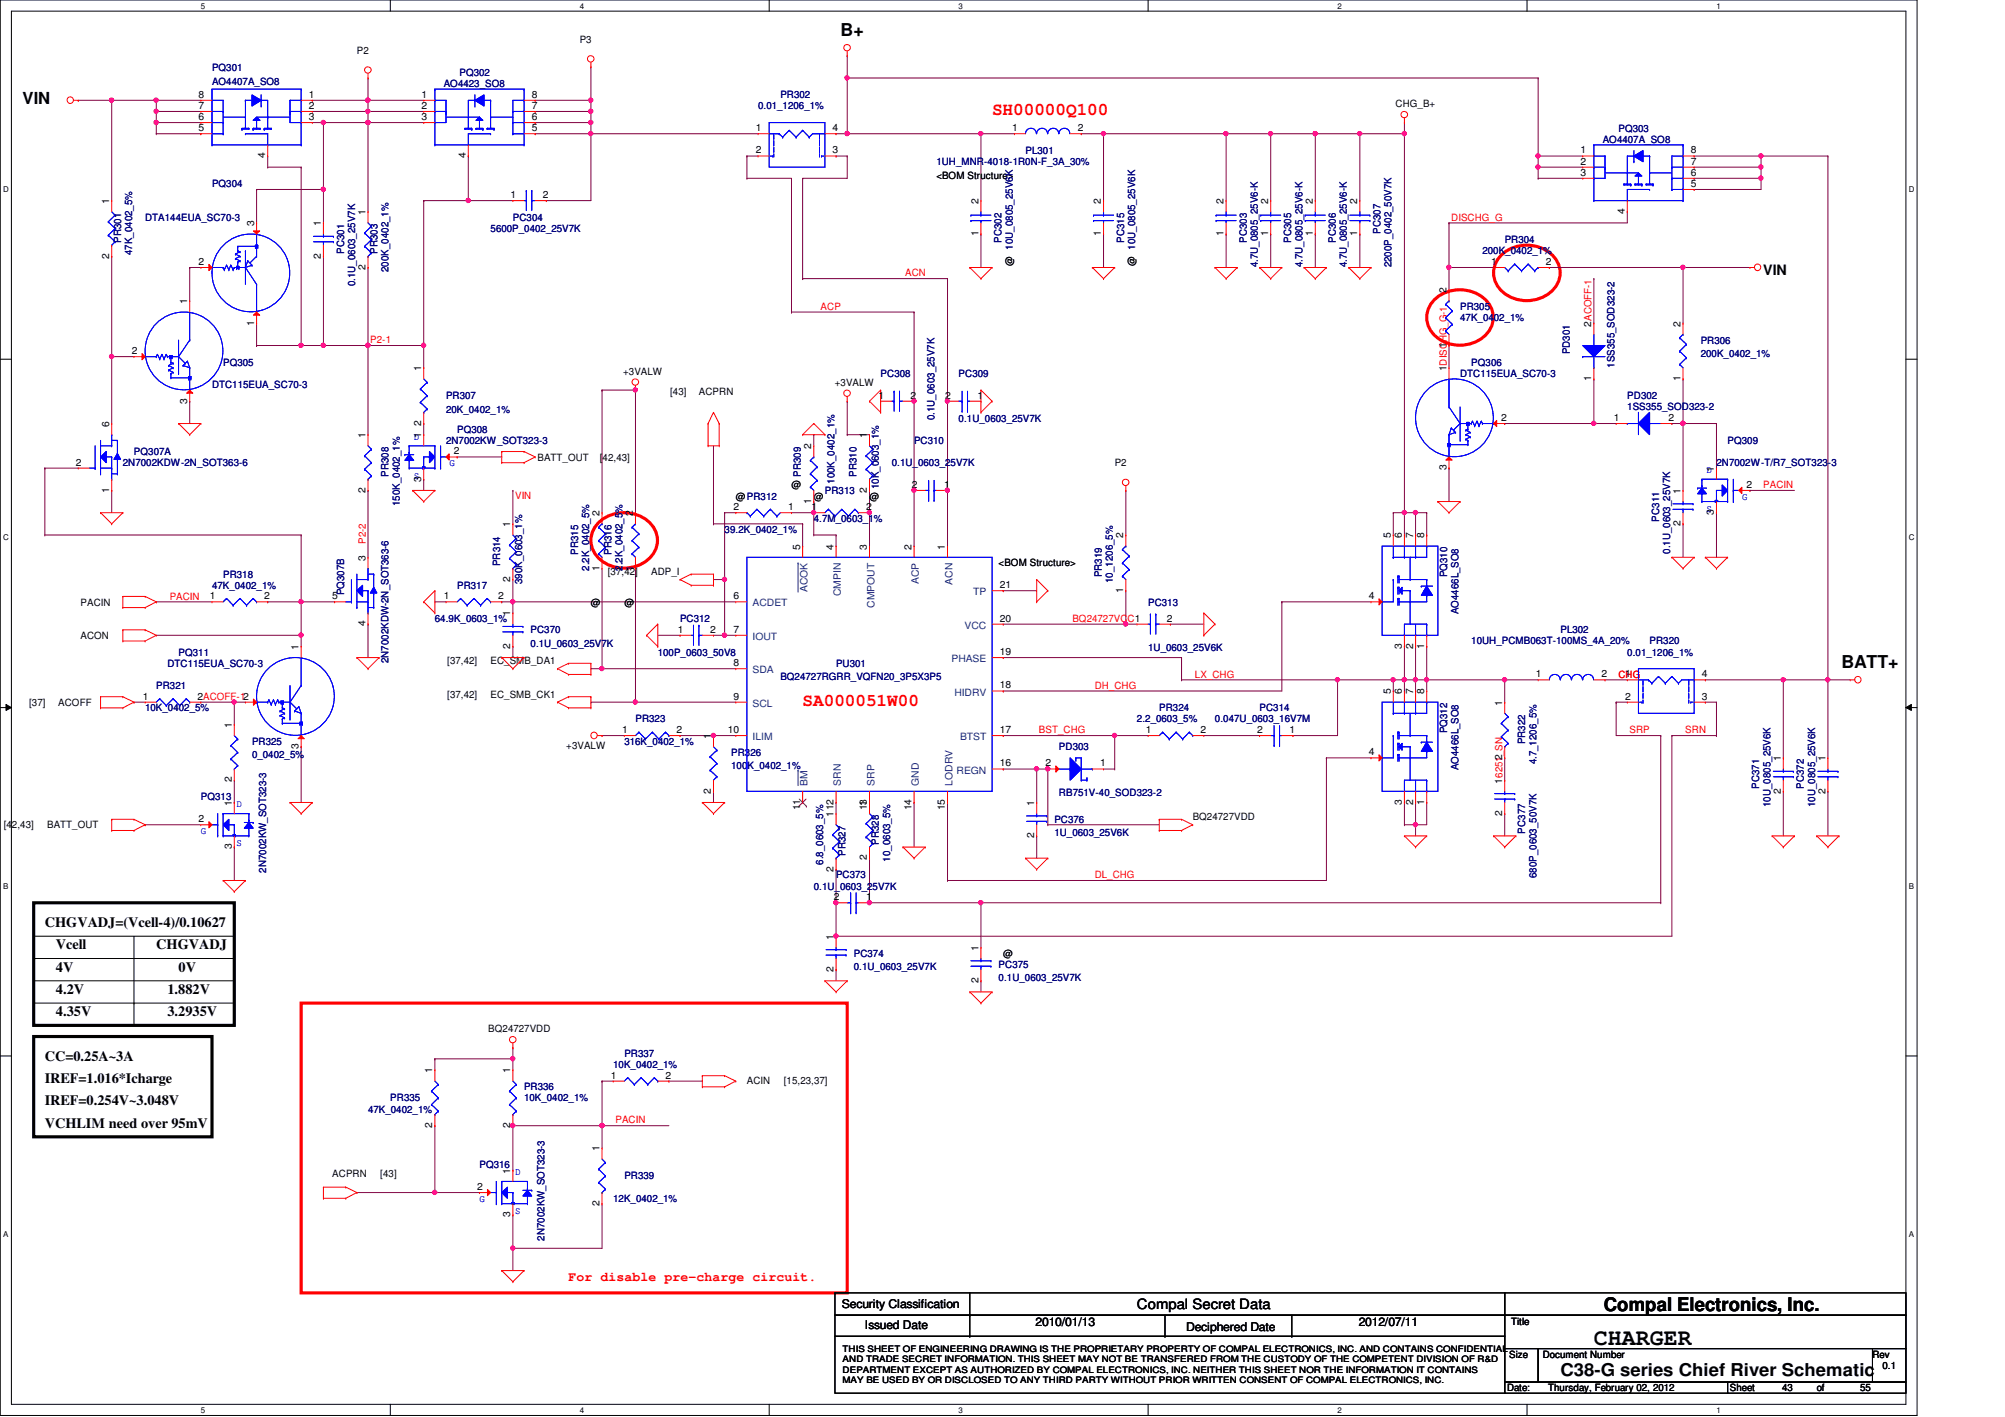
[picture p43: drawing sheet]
<svg xmlns="http://www.w3.org/2000/svg" width="297mm" height="210mm" viewBox="0 0 297 210" stroke-linecap="round" stroke-linejoin="round" font-family="sans-serif">
<defs><g id="words">
<text font-size="3.4" x="236.1" y="199.3">CHARGER</text>
<text font-size="2.8" x="237.6" y="194.1">Compal Electronics, Inc.</text>
<g font-size="2.6">
<text x="124.5" y="5.4">B+</text>
<text x="272.8" y="99">BATT+</text>
<text x="231.2" y="203.8">C38-G series Chief River Schematic</text>
</g>
<g font-size="2.6" fill="#f00">
<text x="147" y="17">SH00000Q100</text>
<text x="118.9" y="104.5">SA000051W00</text>
</g>
<text font-size="2.5" x="3.3" y="15.5">VIN</text>
<g font-size="2.1">
<text x="261.2" y="40.8">VIN</text>
<text x="6.6" y="137.3">CHGVADJ=(Vcell-4)/0.10627</text>
<text x="8.3" y="140.6">Vcell</text>
<text x="8.3" y="143.9">4V</text>
<text x="23.2" y="140.6">CHGVADJ</text>
<text x="26.5" y="143.9">0V</text>
<text x="8.3" y="147.2">4.2V</text>
<text x="24.8" y="147.2">1.882V</text>
<text x="8.3" y="150.5">4.35V</text>
<text x="24.8" y="150.5">3.2935V</text>
<text x="6.6" y="157.1">CC=0.25A~3A</text>
<text x="6.6" y="160.4">IREF=1.016*Icharge</text>
<text x="6.6" y="163.7">IREF=0.254V~3.048V</text>
<text x="6.6" y="167">VCHLIM need over 95mV</text>
<text x="168.4" y="194">Compal Secret Data</text>
</g>
<text font-size="1.9" fill="#f00" x="84.2" y="189.8">For disable pre-charge circuit.</text>
<g font-size="1.8">
<text x="124.7" y="193.8">Security Classification</text>
<text x="128.1" y="196.9">Issued Date</text>
<text x="153.4" y="196.4">2010/01/13</text>
<text x="175.7" y="197.1">Deciphered Date</text>
<text x="201.3" y="196.4">2012/07/11</text>
</g>
<g font-size="1.5" fill="#000080">
<text x="31.4" y="10.6">PQ301</text>
<text x="68.1" y="11.3">PQ302</text>
<text x="31.4" y="12.6">AO4407A_SO8</text>
<text x="65.7" y="12.9">AO4423_SO8</text>
<text x="112.3" y="16.2">0.01_1206_1%</text>
<text x="115.6" y="14.6">PR302</text>
<text x="151.9" y="22.8">PL301</text>
<text x="237.4" y="21.2">AO4407A_SO8</text>
<text x="239.8" y="19.5">PQ303</text>
<text x="31.4" y="27.8">PQ304</text>
<text x="138.7" y="24.5">1UH_MNR-4018-1R0N-F_3A_30%</text>
<text x="17.9" y="36" transform="rotate(-90 17.9 36)">PR301</text>
<text x="21.5" y="32.7">DTA144EUA_SC70-3</text>
<text x="72.7" y="34.4">5600P_0402_25V7K</text>
<text x="76" y="32.7">PC304</text>
<text x="148.4" y="36" transform="rotate(-90 148.4 36)">PC302</text>
<text x="166.5" y="36" transform="rotate(-90 166.5 36)">PC315</text>
<text x="184.7" y="36" transform="rotate(-90 184.7 36)">PC303</text>
<text x="191.3" y="36" transform="rotate(-90 191.3 36)">PC305</text>
<text x="197.9" y="36" transform="rotate(-90 197.9 36)">PC306</text>
<text x="204.5" y="34.7" transform="rotate(-90 204.5 34.7)">PC307</text>
<text x="19.6" y="37.8" transform="rotate(-90 19.6 37.8)">47K_0402_5%</text>
<text x="51" y="37.6" transform="rotate(-90 51 37.6)">PC301</text>
<text x="55.9" y="37.6" transform="rotate(-90 55.9 37.6)">PR303</text>
<text x="57.6" y="40.3" transform="rotate(-90 57.6 40.3)">200K_0402_1%</text>
<text x="186.3" y="39.6" transform="rotate(-90 186.3 39.6)">4.7U_0805_25V6-K</text>
<text x="193" y="39.6" transform="rotate(-90 193 39.6)">4.7U_0805_25V6-K</text>
<text x="199.6" y="39.6" transform="rotate(-90 199.6 39.6)">4.7U_0805_25V6-K</text>
<text x="206.2" y="39.6" transform="rotate(-90 206.2 39.6)">2200P_0402_50V7K</text>
<text x="219.6" y="37.7">200K_0402_1%</text>
<text x="222.9" y="36">PR304</text>
<text x="52.6" y="42.4" transform="rotate(-90 52.6 42.4)">0.1U_0603_25V7K</text>
<text x="216.3" y="45.9">PR305</text>
<text x="216.3" y="47.6">47K_0402_1%</text>
<text x="232.6" y="52.5" transform="rotate(-90 232.6 52.5)">PD301</text>
<text x="252" y="50.9">PR306</text>
<text x="252" y="52.9">200K_0402_1%</text>
<text x="31.4" y="57.5">DTC115EUA_SC70-3</text>
<text x="33.1" y="54.2">PQ305</text>
<text x="66.1" y="59.1">PR307</text>
<text x="130.5" y="55.8">PC308</text>
<text x="142" y="55.8">PC309</text>
<text x="216.3" y="55.8">DTC115EUA_SC70-3</text>
<text x="218" y="54.2">PQ306</text>
<text x="239.2" y="54.5" transform="rotate(-90 239.2 54.5)">1SS355_SOD323-2</text>
<text x="241.1" y="59.1">PD302</text>
<text x="66.1" y="61.1">20K_0402_1%</text>
<text x="66.1" y="65.7">2N7002KW_SOT323-3</text>
<text x="67.7" y="64.1">PQ308</text>
<text x="135.4" y="65.7">PC310</text>
<text x="138.5" y="62.2" transform="rotate(-90 138.5 62.2)">0.1U_0603_25V7K</text>
<text x="142" y="62.4">0.1U_0603_25V7K</text>
<text x="241.1" y="60.8">1SS355_SOD323-2</text>
<text x="255.9" y="65.7">PQ309</text>
<text x="18.2" y="69">2N7002KDW-2N_SOT363-6</text>
<text x="19.9" y="67.4">PQ307A</text>
<text x="57.6" y="70.7" transform="rotate(-90 57.6 70.7)">PR308</text>
<text x="118.7" y="70.7" transform="rotate(-90 118.7 70.7)">PR309</text>
<text x="123.6" y="71.7" transform="rotate(-90 123.6 71.7)">100K_0402_1%</text>
<text x="126.9" y="70.7" transform="rotate(-90 126.9 70.7)">PR310</text>
<text x="132.1" y="69">0.1U_0603_25V7K</text>
<text x="254.3" y="69">2N7002W-T/R7_SOT323-3</text>
<text x="59.2" y="75" transform="rotate(-90 59.2 75)">150K_0402_1%</text>
<text x="120.6" y="77.3">4.7M_0603_1%</text>
<text x="122.2" y="73.2">PR313</text>
<text x="130.2" y="72.5" transform="rotate(-90 130.2 72.5)">10K_0603_1%</text>
<text x="245.8" y="77.3" transform="rotate(-90 245.8 77.3)">PC311</text>
<text x="74.1" y="83.9" transform="rotate(-90 74.1 83.9)">PR314</text>
<text x="85.6" y="82.2" transform="rotate(-90 85.6 82.2)">PR315</text>
<text x="90.6" y="82.2" transform="rotate(-90 90.6 82.2)">PR316</text>
<text x="107.4" y="79">39.2K_0402_1%</text>
<text x="247.4" y="82" transform="rotate(-90 247.4 82)">0.1U_0603_25V7K</text>
<text x="31.4" y="87.2">47K_0402_1%</text>
<text x="33.1" y="85.6">PR318</text>
<text x="51" y="88.2" transform="rotate(-90 51 88.2)">PQ307B</text>
<text x="67.7" y="87.2">PR317</text>
<text x="77.4" y="86.5" transform="rotate(-90 77.4 86.5)">390K_0603_1%</text>
<text x="87.3" y="84.5" transform="rotate(-90 87.3 84.5)">2.2K_0402_5%</text>
<text x="92.2" y="84.5" transform="rotate(-90 92.2 84.5)">2.2K_0402_5%</text>
<text x="163.2" y="85.5" transform="rotate(-90 163.2 85.5)">PR319</text>
<text x="164.9" y="86.4" transform="rotate(-90 164.9 86.4)">10_1206_5%</text>
<text x="170.1" y="89.7">PC313</text>
<text x="214.4" y="85.5" transform="rotate(-90 214.4 85.5)">PQ310</text>
<text x="64.4" y="92.2">64.9K_0603_1%</text>
<text x="78.6" y="93.8">PC370</text>
<text x="78.6" y="95.8">0.1U_0603_25V7K</text>
<text x="100.7" y="92.2">PC312</text>
<text x="216.1" y="91" transform="rotate(-90 216.1 91)">AO4466L_SO8</text>
<text x="218" y="95.5">10UH_PCMB063T-100MS_4A_20%</text>
<text x="231.2" y="93.8">PL302</text>
<text x="244.4" y="95.5">PR320</text>
<text x="24.8" y="98.8">DTC115EUA_SC70-3</text>
<text x="26.5" y="97.1">PQ311</text>
<text x="57.6" y="98.3" transform="rotate(-90 57.6 98.3)">2N7002KDW-2N_SOT363-6</text>
<text x="97.4" y="97.1">100P_0603_50V8</text>
<text x="115.6" y="100.8">BQ24727RGRR_VQFN20_3P5X3P5</text>
<text x="123.9" y="98.8">PU301</text>
<text x="170.1" y="96.4">1U_0603_25V6K</text>
<text x="241.1" y="97.1">0.01_1206_1%</text>
<text x="21.5" y="105.4">10K_0402_5%</text>
<text x="23.2" y="102.1">PR321</text>
<text x="94.1" y="107">PR323</text>
<text x="168.4" y="107">2.2_0603_5%</text>
<text x="171.7" y="105.4">PR324</text>
<text x="180" y="107">0.047U_0603_16V7M</text>
<text x="186.6" y="105.4">PC314</text>
<text x="37.3" y="110.3">PR325</text>
<text x="37.3" y="112.3">0_0402_5%</text>
<text x="92.5" y="110.3">316K_0402_1%</text>
<text x="108.3" y="112">PR326</text>
<text x="108.3" y="114">100K_0402_1%</text>
<text x="156.9" y="111.2">PD303</text>
<text x="214.4" y="108.6" transform="rotate(-90 214.4 108.6)">PQ312</text>
<text x="226" y="110.3" transform="rotate(-90 226 110.3)">PR322</text>
<text x="227.6" y="113.2" transform="rotate(-90 227.6 113.2)">4.7_1206_5%</text>
<text x="29.8" y="118.6">PQ313</text>
<text x="156.9" y="117.9">RB751V-40_SOD323-2</text>
<text x="216.1" y="114.1" transform="rotate(-90 216.1 114.1)">AO4466L_SO8</text>
<text x="260.6" y="116.9" transform="rotate(-90 260.6 116.9)">PC371</text>
<text x="262.3" y="119.5" transform="rotate(-90 262.3 119.5)">10U_0805_25V6K</text>
<text x="267.2" y="116.9" transform="rotate(-90 267.2 116.9)">PC372</text>
<text x="268.9" y="119.5" transform="rotate(-90 268.9 119.5)">10U_0805_25V6K</text>
<text x="130.2" y="125.1" transform="rotate(-90 130.2 125.1)">PR328</text>
<text x="156.2" y="121.9">PC376</text>
<text x="156.2" y="123.9">1U_0603_25V6K</text>
<text x="226" y="123.5" transform="rotate(-90 226 123.5)">PC377</text>
<text x="39.4" y="129.3" transform="rotate(-90 39.4 129.3)">2N7002KW_SOT323-3</text>
<text x="120.6" y="131.8">0.1U_0603_25V7K</text>
<text x="122" y="128.1" transform="rotate(-90 122 128.1)">6.8_0603_5%</text>
<text x="123.9" y="130.1">PC373</text>
<text x="125.3" y="126.8" transform="rotate(-90 125.3 126.8)">PR327</text>
<text x="131.9" y="127.6" transform="rotate(-90 131.9 127.6)">10_0603_5%</text>
<text x="227.6" y="130.1" transform="rotate(-90 227.6 130.1)">680P_0603_50V7K</text>
<text x="126.5" y="141.7">PC374</text>
<text x="126.5" y="143.7">0.1U_0603_25V7K</text>
<text x="148" y="143.3">PC375</text>
<text x="148" y="145.3">0.1U_0603_25V7K</text>
<text x="77.6" y="161.5">PR336</text>
<text x="90.8" y="158.2">10K_0402_1%</text>
<text x="92.5" y="156.5">PR337</text>
<text x="54.5" y="164.8">47K_0402_1%</text>
<text x="57.8" y="163.2">PR335</text>
<text x="77.6" y="163.2">10K_0402_1%</text>
<text x="71" y="173.1">PQ316</text>
<text x="90.8" y="178">12K_0402_1%</text>
<text x="92.5" y="174.7">PR339</text>
<text x="80.7" y="183.8" transform="rotate(-90 80.7 183.8)">2N7002KW_SOT323-3</text>
</g>
<g font-size="1.5">
<text x="52.9" y="8">P2</text>
<text x="85.9" y="6.3">P3</text>
<text x="29.4" y="17.8">6</text>
<text x="29.4" y="16.1">7</text>
<text x="29.4" y="14.5">8</text>
<text x="45.8" y="17.8">3</text>
<text x="45.8" y="16.1">2</text>
<text x="45.8" y="14.5">1</text>
<text x="62.4" y="17.8">3</text>
<text x="62.4" y="16.1">2</text>
<text x="62.4" y="14.5">1</text>
<text x="78.8" y="17.8">6</text>
<text x="78.8" y="16.1">7</text>
<text x="78.8" y="14.5">8</text>
<text x="206.8" y="15.9">CHG_B+</text>
<text x="29.4" y="19.4">5</text>
<text x="39.3" y="23.5" transform="rotate(-90 39.3 23.5)">4</text>
<text x="69" y="23.5" transform="rotate(-90 69 23.5)">4</text>
<text x="78.8" y="19.4">5</text>
<text x="112" y="19.4">1</text>
<text x="112" y="22.7">2</text>
<text x="123.4" y="22.7">3</text>
<text x="123.4" y="19.4">4</text>
<text x="149.9" y="19.4">1</text>
<text x="159.7" y="19.4">2</text>
<text x="234.1" y="22.7">1</text>
<text x="250.5" y="22.7">8</text>
<text x="75.6" y="29.3">1</text>
<text x="80.4" y="29.3">2</text>
<text x="138.7" y="26.5">&lt;BOM Structure&gt;</text>
<text x="234.1" y="26">3</text>
<text x="234.1" y="24.4">2</text>
<text x="250.5" y="26">6</text>
<text x="250.5" y="27.7">5</text>
<text x="250.5" y="24.4">7</text>
<text x="16.2" y="30.2" transform="rotate(-90 16.2 30.2)">1</text>
<text x="37.6" y="33.5" transform="rotate(-90 37.6 33.5)">3</text>
<text x="47.5" y="33.5" transform="rotate(-90 47.5 33.5)">1</text>
<text x="54.1" y="31.9" transform="rotate(-90 54.1 31.9)">1</text>
<text x="144.9" y="35" transform="rotate(-90 144.9 35)">1</text>
<text x="144.9" y="30.2" transform="rotate(-90 144.9 30.2)">2</text>
<text x="163.1" y="35" transform="rotate(-90 163.1 35)">1</text>
<text x="163.1" y="30.2" transform="rotate(-90 163.1 30.2)">2</text>
<text x="181.3" y="35" transform="rotate(-90 181.3 35)">1</text>
<text x="181.3" y="30.2" transform="rotate(-90 181.3 30.2)">2</text>
<text x="187.9" y="35" transform="rotate(-90 187.9 35)">1</text>
<text x="187.9" y="30.2" transform="rotate(-90 187.9 30.2)">2</text>
<text x="194.5" y="35" transform="rotate(-90 194.5 35)">1</text>
<text x="194.5" y="30.2" transform="rotate(-90 194.5 30.2)">2</text>
<text x="201.1" y="35" transform="rotate(-90 201.1 35)">1</text>
<text x="201.1" y="30.2" transform="rotate(-90 201.1 30.2)">2</text>
<text x="240.7" y="31.7" transform="rotate(-90 240.7 31.7)">4</text>
<text x="16.2" y="38.3" transform="rotate(-90 16.2 38.3)">2</text>
<text x="29.4" y="39.2">2</text>
<text x="47.5" y="38.3" transform="rotate(-90 47.5 38.3)">2</text>
<text x="54.1" y="40" transform="rotate(-90 54.1 40)">2</text>
<text x="150" y="39.5" transform="rotate(-90 150 39.5)">@ 10U_0805_25V6K</text>
<text x="168.2" y="39.5" transform="rotate(-90 168.2 39.5)">@ 10U_0805_25V6K</text>
<text x="220.9" y="39.2">1</text>
<text x="229" y="39.2">2</text>
<text x="27.7" y="45.1" transform="rotate(-90 27.7 45.1)">1</text>
<text x="214.3" y="43.4" transform="rotate(-90 214.3 43.4)">2</text>
<text x="19.5" y="52.5">2</text>
<text x="37.6" y="48.2" transform="rotate(-90 37.6 48.2)">1</text>
<text x="214.3" y="51.5" transform="rotate(-90 214.3 51.5)">1</text>
<text x="235.8" y="48.4" transform="rotate(-90 235.8 48.4)">2ACOFF-1</text>
<text x="249" y="48.4" transform="rotate(-90 249 48.4)">2</text>
<text x="27.7" y="59.8" transform="rotate(-90 27.7 59.8)">3</text>
<text x="62.4" y="55" transform="rotate(-90 62.4 55)">1</text>
<text x="92.3" y="55.5">+3VALW</text>
<text x="99.3" y="58.5">[43]</text>
<text x="103.5" y="58.5">ACPRN</text>
<text x="123.7" y="57.1">+3VALW</text>
<text x="130.1" y="59.1">1</text>
<text x="134.9" y="59.1">2</text>
<text x="140" y="59.1">2</text>
<text x="144.8" y="59.1">1</text>
<text x="214.3" y="55" transform="rotate(-90 214.3 55)">1DISCHG_G-1</text>
<text x="235.8" y="56.5" transform="rotate(-90 235.8 56.5)">1</text>
<text x="249" y="56.5" transform="rotate(-90 249 56.5)">1</text>
<text x="16.2" y="63.2" transform="rotate(-90 16.2 63.2)">6</text>
<text x="54.1" y="64.9" transform="rotate(-90 54.1 64.9)">1</text>
<text x="62.4" y="64.9" transform="rotate(-90 62.4 64.9)">1</text>
<text x="62.4" y="63.1" transform="rotate(-90 62.4 63.1)">2</text>
<text x="128.4" y="64.9" transform="rotate(-90 128.4 64.9)">1</text>
<text x="222.4" y="62.4">2</text>
<text x="239.1" y="62.4">1</text>
<text x="247.2" y="62.4">2</text>
<text x="11.3" y="69">2</text>
<text x="62.4" y="71.3" transform="rotate(-90 62.4 71.3)">3</text>
<text x="67.2" y="67.3">2</text>
<text x="79.6" y="68.2">BATT_OUT</text>
<text x="88.9" y="68.2">[42,43]</text>
<text x="120.2" y="66.5" transform="rotate(-90 120.2 66.5)">2</text>
<text x="165.1" y="69">P2</text>
<text x="214.3" y="69.7" transform="rotate(-90 214.3 69.7)">3</text>
<text x="253.9" y="69.8" transform="rotate(-90 253.9 69.8)">1</text>
<text x="16.2" y="73" transform="rotate(-90 16.2 73)">1</text>
<text x="54.1" y="73" transform="rotate(-90 54.1 73)">2</text>
<text x="88.8" y="76.5" transform="rotate(-90 88.8 76.5)">2</text>
<text x="93.8" y="76.5" transform="rotate(-90 93.8 76.5)">2</text>
<text x="108.7" y="75.6">2</text>
<text x="109" y="74">@PR312</text>
<text x="116.8" y="75.6">1</text>
<text x="117.3" y="72.3">@</text>
<text x="120.2" y="74.6" transform="rotate(-90 120.2 74.6)">1</text>
<text x="120.2" y="75.6">1</text>
<text x="120.6" y="74">@</text>
<text x="128.3" y="75.6">2</text>
<text x="128.4" y="73" transform="rotate(-90 128.4 73)">2</text>
<text x="128.8" y="74">@</text>
<text x="135.1" y="72.3">2</text>
<text x="139.9" y="72.3">1</text>
<text x="249" y="77.9" transform="rotate(-90 249 77.9)">2</text>
<text x="249" y="73.2" transform="rotate(-90 249 73.2)">1</text>
<text x="253.9" y="76.3" transform="rotate(-90 253.9 76.3)">3</text>
<text x="258.7" y="72.3">2</text>
<text x="54.1" y="83.1" transform="rotate(-90 54.1 83.1)">3</text>
<text x="75.6" y="78.1" transform="rotate(-90 75.6 78.1)">1</text>
<text x="118.5" y="81.4" transform="rotate(-90 118.5 81.4)">5</text>
<text x="123.5" y="81.4" transform="rotate(-90 123.5 81.4)">4</text>
<text x="128.4" y="81.4" transform="rotate(-90 128.4 81.4)">3</text>
<text x="135" y="81.4" transform="rotate(-90 135 81.4)">2</text>
<text x="140" y="81.4" transform="rotate(-90 140 81.4)">1</text>
<text x="148" y="83.9">&lt;BOM Structure&gt;</text>
<text x="166.4" y="79.8" transform="rotate(-90 166.4 79.8)">2</text>
<text x="206" y="79.8" transform="rotate(-90 206 79.8)">5</text>
<text x="207.7" y="79.8" transform="rotate(-90 207.7 79.8)">6</text>
<text x="209.3" y="79.8" transform="rotate(-90 209.3 79.8)">7</text>
<text x="211" y="79.8" transform="rotate(-90 211 79.8)">8</text>
<text x="11.9" y="89.7">PACIN</text>
<text x="31.1" y="88.8">1</text>
<text x="39.2" y="88.8">2</text>
<text x="49.2" y="88.8">5</text>
<text x="65.7" y="88.8">1</text>
<text x="73.8" y="88.8">2</text>
<text x="75.6" y="86.2" transform="rotate(-90 75.6 86.2)">2</text>
<text x="87.5" y="89.8">@</text>
<text x="88.8" y="84.5" transform="rotate(-90 88.8 84.5)">1</text>
<text x="90" y="85.2">[37,42]</text>
<text x="92.5" y="89.8">@</text>
<text x="93.8" y="84.5" transform="rotate(-90 93.8 84.5)">1</text>
<text x="96.5" y="85.2">ADP_I</text>
<text x="108.7" y="88.8">6</text>
<text x="148.1" y="87.1">21</text>
<text x="166.4" y="87.8" transform="rotate(-90 166.4 87.8)">1</text>
<text x="202.8" y="88.8">4</text>
<text x="11.9" y="94.7">ACON</text>
<text x="54.1" y="92.8" transform="rotate(-90 54.1 92.8)">4</text>
<text x="75.6" y="91.3" transform="rotate(-90 75.6 91.3)">1</text>
<text x="100.4" y="93.7">1</text>
<text x="105.2" y="93.7">2</text>
<text x="108.7" y="93.7">7</text>
<text x="148.1" y="92.1">20</text>
<text x="172.9" y="92.1">2</text>
<text x="44.2" y="96.3" transform="rotate(-90 44.2 96.3)">1</text>
<text x="66.2" y="98.4">[37,42]</text>
<text x="72.7" y="98.4">EC_SMB_DA1</text>
<text x="75.6" y="96.1" transform="rotate(-90 75.6 96.1)">2</text>
<text x="108.7" y="98.7">8</text>
<text x="148.1" y="97">19</text>
<text x="148.1" y="102">18</text>
<text x="207.7" y="96.1" transform="rotate(-90 207.7 96.1)">3</text>
<text x="209.3" y="96.1" transform="rotate(-90 209.3 96.1)">2</text>
<text x="211" y="96.1" transform="rotate(-90 211 96.1)">1</text>
<text x="227.5" y="100.3">1</text>
<text x="237.3" y="100.3">2</text>
<text x="240.7" y="100.3">1</text>
<text x="252.1" y="100.3">4</text>
<text x="4.3" y="104.6">[37]</text>
<text x="8.6" y="104.6">ACOFF</text>
<text x="21.2" y="103.6">1</text>
<text x="29.2" y="103.6">2ACOFF-12</text>
<text x="34.3" y="107.8" transform="rotate(-90 34.3 107.8)">1</text>
<text x="66.2" y="103.4">[37,42]</text>
<text x="72.7" y="103.4">EC_SMB_CK1</text>
<text x="108.7" y="103.6">9</text>
<text x="206" y="102.9" transform="rotate(-90 206 102.9)">5</text>
<text x="207.7" y="102.9" transform="rotate(-90 207.7 102.9)">6</text>
<text x="209.3" y="102.9" transform="rotate(-90 209.3 102.9)">7</text>
<text x="211" y="102.9" transform="rotate(-90 211 102.9)">8</text>
<text x="222.5" y="104.5" transform="rotate(-90 222.5 104.5)">1</text>
<text x="240.7" y="103.6">2</text>
<text x="252.1" y="103.6">3</text>
<text x="44.2" y="111" transform="rotate(-90 44.2 111)">3</text>
<text x="83.9" y="111">+3VALW</text>
<text x="92.2" y="108.6">1</text>
<text x="100.2" y="108.6">2</text>
<text x="105.3" y="109.5" transform="rotate(-90 105.3 109.5)">1</text>
<text x="107.8" y="108.6">10</text>
<text x="148.1" y="113.5">16</text>
<text x="148.1" y="108.6">17</text>
<text x="154.9" y="113.5">2</text>
<text x="163" y="113.5">1</text>
<text x="169.8" y="108.6">1</text>
<text x="177.8" y="108.6">2</text>
<text x="186.3" y="108.6">2</text>
<text x="191" y="108.6">1</text>
<text x="202.8" y="111.9">4</text>
<text x="222.5" y="112.6" transform="rotate(-90 222.5 112.6)">2</text>
<text x="263.8" y="112.8" transform="rotate(-90 263.8 112.8)">1</text>
<text x="270.4" y="112.8" transform="rotate(-90 270.4 112.8)">1</text>
<text x="34.3" y="119.4" transform="rotate(-90 34.3 119.4)">1</text>
<text x="34.3" y="115.9" transform="rotate(-90 34.3 115.9)">2</text>
<text x="105.3" y="117.6" transform="rotate(-90 105.3 117.6)">2</text>
<text x="128.4" y="119.4" transform="rotate(-90 128.4 119.4)">1</text>
<text x="153.2" y="119.4" transform="rotate(-90 153.2 119.4)">1</text>
<text x="207.7" y="119.2" transform="rotate(-90 207.7 119.2)">3</text>
<text x="209.3" y="119.2" transform="rotate(-90 209.3 119.2)">2</text>
<text x="211" y="119.2" transform="rotate(-90 211 119.2)">1</text>
<text x="222.5" y="116.1" transform="rotate(-90 222.5 116.1)">16251_SN</text>
<text x="263.8" y="117.6" transform="rotate(-90 263.8 117.6)">2</text>
<text x="270.4" y="117.6" transform="rotate(-90 270.4 117.6)">2</text>
<text x=".5" y="122.7">[42,43]</text>
<text x="7" y="122.7">BATT_OUT</text>
<text x="29.4" y="121.8">2</text>
<text x="34.3" y="125.8" transform="rotate(-90 34.3 125.8)">3</text>
<text x="118.5" y="120.1" transform="rotate(-90 118.5 120.1)">11</text>
<text x="123.5" y="121" transform="rotate(-90 123.5 121)">112</text>
<text x="128.4" y="120.1" transform="rotate(-90 128.4 120.1)">13</text>
<text x="135" y="120.1" transform="rotate(-90 135 120.1)">14</text>
<text x="140" y="120.1" transform="rotate(-90 140 120.1)">15</text>
<text x="153.2" y="124.2" transform="rotate(-90 153.2 124.2)">2</text>
<text x="176.7" y="121.5">BQ24727VDD</text>
<text x="222.5" y="120.9" transform="rotate(-90 222.5 120.9)">2</text>
<text x="123.5" y="129.1" transform="rotate(-90 123.5 129.1)">2</text>
<text x="128.4" y="127.5" transform="rotate(-90 128.4 127.5)">2</text>
<text x="123.5" y="133.3">2</text>
<text x="128.3" y="133.3">1</text>
<text x="123.5" y="144" transform="rotate(-90 123.5 144)">2</text>
<text x="123.5" y="139.2" transform="rotate(-90 123.5 139.2)">1</text>
<text x="144.9" y="140.8" transform="rotate(-90 144.9 140.8)">1</text>
<text x="148.6" y="141.7">@</text>
<text x="144.9" y="145.6" transform="rotate(-90 144.9 145.6)">2</text>
<text x="72.3" y="152.9">BQ24727VDD</text>
<text x="64" y="159" transform="rotate(-90 64 159)">1</text>
<text x="75.6" y="159" transform="rotate(-90 75.6 159)">1</text>
<text x="90.5" y="159.8">1</text>
<text x="98.6" y="159.8">2</text>
<text x="110.7" y="160.5">ACIN</text>
<text x="116.1" y="160.5">[15,23,37]</text>
<text x="64" y="167.1" transform="rotate(-90 64 167.1)">2</text>
<text x="75.6" y="167.1" transform="rotate(-90 75.6 167.1)">2</text>
<text x="75.6" y="173.9" transform="rotate(-90 75.6 173.9)">1</text>
<text x="88.8" y="170.6" transform="rotate(-90 88.8 170.6)">1</text>
<text x="49.2" y="174.4">ACPRN</text>
<text x="56.3" y="174.4">[43]</text>
<text x="70.7" y="176.3">2</text>
<text x="88.8" y="178.6" transform="rotate(-90 88.8 178.6)">2</text>
<text x="75.6" y="180.3" transform="rotate(-90 75.6 180.3)">3</text>
<text x="223.9" y="196.3">Title</text>
<text x="223.6" y="201.1">Size</text>
<text x="228.6" y="201.1">Document Number</text>
<text x="277.4" y="201.1">Rev</text>
<text x="278.9" y="202.8">0.1</text>
<text x="223.3" y="206.1">Date:</text>
<text x="229.4" y="206.1">Thursday, February 02, 2012</text>
<text x="256.3" y="206.1">Sheet</text>
<text x="264" y="206.1">43</text>
<text x="269.2" y="206.1">of</text>
<text x="275.6" y="206.1">55</text>
</g>
<g font-size="1.5" fill="#f00">
<text x="215" y="32.7">DISCHG_G</text>
<text x="134.1" y="40.9">ACN</text>
<text x="121.6" y="45.9">ACP</text>
<text x="54.9" y="50.8">P2-1</text>
<text x="76.3" y="74">VIN</text>
<text x="261.2" y="72.3">PACIN</text>
<text x="54.2" y="80.6" transform="rotate(-90 54.2 80.6)">P2-2</text>
<text x="25.1" y="88.8">PACIN</text>
<text x="158.9" y="92.1">BQ24727VCC1</text>
<text x="177" y="100.4">LX_CHG</text>
<text x="239.8" y="100.4">CHG</text>
<text x="162.2" y="102">DH_CHG</text>
<text x="153.9" y="108.6">BST_CHG</text>
<text x="241.4" y="108.6">SRP</text>
<text x="249.7" y="108.6">SRN</text>
<text x="162.2" y="130.1">DL_CHG</text>
<text x="91.2" y="166.4">PACIN</text>
</g>
<g font-size="1.5" fill="#00f">
<text x="61.3" y="65.1">D</text>
<text x="61.3" y="70.9">S</text>
<text x="66.6" y="69.1">G</text>
<text x="252.8" y="70.1">D</text>
<text x="252.8" y="75.9">S</text>
<text x="258.1" y="74">G</text>
<text x="35" y="119.6">D</text>
<text x="29.8" y="123.6">G</text>
<text x="35" y="125.4">S</text>
<text x="71" y="178.1">G</text>
<text x="76.3" y="174.1">D</text>
<text x="76.3" y="179.9">S</text>
</g>
<g font-size="1.5" fill="#004080">
<text x="111.5" y="89.8">ACDET</text>
<text x="119.6" y="87.7" transform="rotate(-90 119.6 87.7)">ACOK</text>
<text x="124.6" y="88.3" transform="rotate(-90 124.6 88.3)">CMPIN</text>
<text x="136.1" y="86.5" transform="rotate(-90 136.1 86.5)">ACP</text>
<text x="141.1" y="86.6" transform="rotate(-90 141.1 86.6)">ACN</text>
<text x="144.2" y="88.2">TP</text>
<text x="111.5" y="94.8">IOUT</text>
<text x="129.5" y="90" transform="rotate(-90 129.5 90)">CMPOUT</text>
<text x="142.9" y="93.1">VCC</text>
<text x="111.5" y="99.7">SDA</text>
<text x="141" y="98.1">PHASE</text>
<text x="111.5" y="104.7">SCL</text>
<text x="141.4" y="103">HIDRV</text>
<text x="111.5" y="109.6">ILIM</text>
<text x="142.2" y="109.6">BTST</text>
<text x="119.6" y="116.4" transform="rotate(-90 119.6 116.4)">BM</text>
<text x="124.6" y="116.4" transform="rotate(-90 124.6 116.4)">SRN</text>
<text x="129.5" y="116.4" transform="rotate(-90 129.5 116.4)">SRP</text>
<text x="136.1" y="116.4" transform="rotate(-90 136.1 116.4)">GND</text>
<text x="141.1" y="116.4" transform="rotate(-90 141.1 116.4)">LODRV</text>
<text x="141.7" y="114.6">REGN</text>
</g>
<g font-size="1.3">
<text x="124.8" y="203.3">DEPARTMENT EXCEPT AS AUTHORIZED BY COMPAL ELECTRONICS, INC. NEITHER THIS SHEET NOR THE INFORMATION IT CONTAINS</text>
<text x="124.8" y="200.3">THIS SHEET OF ENGINEERING DRAWING IS THE PROPRIETARY PROPERTY OF COMPAL ELECTRONICS, INC. AND CONTAINS CONFIDENTIAL</text>
<text x="124.8" y="201.8">AND TRADE SECRET INFORMATION. THIS SHEET MAY NOT BE TRANSFERED FROM THE CUSTODY OF THE COMPETENT DIVISION OF R&amp;D</text>
<text x="124.8" y="204.9">MAY BE USED BY OR DISCLOSED TO ANY THIRD PARTY WITHOUT PRIOR WRITTEN CONSENT OF COMPAL ELECTRONICS, INC.</text>
</g>
<g font-size="1.2">
<text x="29.8" y="1.3">5</text>
<text x="85.9" y="1.3">4</text>
<text x="142" y="1.3">3</text>
<text x="198.2" y="1.3">2</text>
<text x="254.3" y="1.3">1</text>
<text x=".5" y="28.5">D</text>
<text x="282.8" y="28.5">D</text>
<text x=".5" y="80.1">C</text>
<text x="282.8" y="80.1">C</text>
<text x=".5" y="131.7">B</text>
<text x="282.8" y="131.7">B</text>
<text x=".5" y="183.3">A</text>
<text x="282.8" y="183.3">A</text>
<text x="29.8" y="209.3">5</text>
<text x="85.9" y="209.3">4</text>
<text x="142" y="209.3">3</text>
<text x="198.2" y="209.3">2</text>
<text x="254.3" y="209.3">1</text>
</g>
</g></defs>
<path d="M0 0h284v209.7h-284zM1.7 1.7h280.7v206.3h-280.7z" fill="none" stroke="#000" stroke-width=".15"/>
<g fill="#fff">
<path d="M29.8 .2h.5v1.3h-.5z"/>
<path d="M29.8 208.2h.5v1.3h-.5z"/>
</g>
<path d="M57.8 0v1.7M57.8 208v1.7" fill="none" stroke="#000" stroke-width=".15"/>
<g fill="#fff">
<path d="M85.9 .2h.6v1.3h-.6z"/>
<path d="M85.9 208.2h.6v1.3h-.6z"/>
</g>
<path d="M114 0v1.7M114 208v1.7" fill="none" stroke="#000" stroke-width=".15"/>
<g fill="#fff">
<path d="M142 .2h.6v1.3h-.6z"/>
<path d="M142 208.2h.6v1.3h-.6z"/>
</g>
<path d="M170.1 0v1.7M170.1 208v1.7" fill="none" stroke="#000" stroke-width=".15"/>
<g fill="#fff">
<path d="M198.2 .2h.6v1.3h-.6z"/>
<path d="M198.2 208.2h.6v1.3h-.6z"/>
</g>
<path d="M226.2 0v1.7M226.2 208v1.7" fill="none" stroke="#000" stroke-width=".15"/>
<g fill="#fff">
<path d="M254.3 .2h.6v1.3h-.6z"/>
<path d="M254.3 208.2h.6v1.3h-.6z"/>
<path d="M.5 27.4h.8v1.3h-.8z"/>
<path d="M282.8 27.4h.8v1.3h-.8z"/>
<path d="M.5 79h.8v1.3h-.8z"/>
<path d="M282.8 79h.8v1.3h-.8z"/>
</g>
<path d="M0 53.2h1.7M282.4 53.2h1.6" fill="none" stroke="#000" stroke-width=".15"/>
<g fill="#fff">
<path d="M.5 130.6h.7v1.3h-.7z"/>
<path d="M282.8 130.6h.7v1.3h-.7z"/>
</g>
<path d="M0 104.8h1.7M.9 104.4l.8 .4-.8 .4zM282.4 104.8l.8-.4v.8zM282.4 104.8h1.6" fill="none" stroke="#000" stroke-width=".15"/>
<path d="M.9 104.4l.8 .4-.8 .4zM282.4 104.8l.8-.4v.8z" fill="#000"/>
<g fill="#fff">
<path d="M.5 182.2h.7v1.3h-.7z"/>
<path d="M282.8 182.2h.7v1.3h-.7z"/>
</g>
<g fill="none" stroke="#000" stroke-width=".15">
<path d="M5 138.7h29.7M19.9 138.7v13.2M34.7 138.7h.1M0 156.4h1.7M5 148.6h29.7M5 142h29.7M5 145.3h29.7M19.9 151.9h.1M19.9 148.6h.1M34.7 148.6h.1M34.7 142h.1M34.7 145.3h.1"/>
<path d="M282.4 156.4h1.6"/>
</g>
<path d="M5 133.7h29.7v18.2h-29.7zM5 153.5h26.4v14.9h-26.4z" fill="none" stroke="#000" stroke-width=".47"/>
<path d="M222.4 37.8a5.5 5.5 0 0 1 8.1 .5 3.6 3.6 0 0 1-1.1 5.3 5.4 5.4 0 0 1-7.8-1.7 3.6 3.6 0 0 1 .8-4.1zM212.5 44.4a5.5 5.5 0 0 1 8 .6 3.6 3.6 0 0 1-1 5.2 5.4 5.4 0 0 1-7.8-1.7 3.6 3.6 0 0 1 .8-4.1zM88.7 77.4a5.5 5.5 0 0 1 8 .6 3.6 3.6 0 0 1-1.1 5.2 5.4 5.4 0 0 1-7.8-1.7 3.6 3.6 0 0 1 .9-4.1zM44.6 148.6h80.9v42.9h-80.9z" fill="none" stroke="#f00" stroke-width=".47"/>
<path d="M46.3 14.9h.1M46.3 14.9h8.2M222.9 112.3h.1M222.9 112.3v3.3" fill="none" stroke="#800040" stroke-width=".15"/>
<circle cx="54.5" cy="14.8" r=".32" fill="#f0f"/>
<circle cx="54.5" cy="14.8" r=".32" fill="none" stroke="#f0f" stroke-width=".15"/>
<path d="M16.5 14.9h.1M16.5 14.9v14.8M28.1 39.6h.1M28.1 39.6h1.7M28.1 39.6v5M38 28.1h.1M38 28.1v4.9M38 28.1h9.9" fill="none" stroke="#800040" stroke-width=".15"/>
<circle cx="16.5" cy="14.8" r=".32" fill="#f0f"/>
<circle cx="16.5" cy="14.8" r=".32" fill="none" stroke="#f0f" stroke-width=".15"/>
<path d="M11.6 14.9h.1M11.6 14.9h4.9M54.5 11.6h.1M54.5 11.6v3.3M16.5 52.8h.1M16.5 52.8h3.4" fill="none" stroke="#800040" stroke-width=".15"/>
<circle cx="16.5" cy="52.8" r=".32" fill="#f0f"/>
<circle cx="16.5" cy="52.8" r=".32" fill="none" stroke="#f0f" stroke-width=".15"/>
<g fill="none" stroke="#800040" stroke-width=".15">
<path d="M46.3 18.2h1.6M46.3 16.5h8.2M47.9 18.2h.1M47.9 18.2v9.9M54.5 16.5h.1M87.5 14.9h.1M87.5 14.9v1.6M16.5 38h.1M16.5 38v14.8M28.1 59.4h.1M28.1 59.4v3.3M44.6 51.2h.1"/>
<path d="M44.6 51.2h3.3"/>
</g>
<circle cx="47.9" cy="28" r=".32" fill="#f0f"/>
<circle cx="47.9" cy="28" r=".32" fill="none" stroke="#f0f" stroke-width=".15"/>
<circle cx="47.9" cy="18.1" r=".32" fill="#f0f"/>
<circle cx="47.9" cy="18.1" r=".32" fill="none" stroke="#f0f" stroke-width=".15"/>
<path d="M47.9 18.2h6.6M54.5 18.2h.1M270.8 23.1h.1M270.8 23.1v77.6M38 51.2h.1M38 47.9v3.3" fill="none" stroke="#800040" stroke-width=".15"/>
<circle cx="270.8" cy="100.7" r=".32" fill="#f0f"/>
<circle cx="270.8" cy="100.7" r=".32" fill="none" stroke="#f0f" stroke-width=".15"/>
<path d="M260.9 24.8h.1M260.9 24.8v1.6M16.5 52.8h.1M16.5 52.8v9.9" fill="none" stroke="#800040" stroke-width=".15"/>
<circle cx="260.9" cy="24.7" r=".32" fill="#f0f"/>
<circle cx="260.9" cy="24.7" r=".32" fill="none" stroke="#f0f" stroke-width=".15"/>
<path d="M260.9 23.1h.1M260.9 23.1v1.7" fill="none" stroke="#800040" stroke-width=".15"/>
<circle cx="260.9" cy="23.1" r=".32" fill="#f0f"/>
<circle cx="260.9" cy="23.1" r=".32" fill="none" stroke="#f0f" stroke-width=".15"/>
<path d="M23.2 16.5h.1M23.2 14.9v1.6M23.2 19.8h6.6M23.2 16.5h6.6M29.8 19.8h.1M227.9 11.6h.1M227.9 11.6v11.5" fill="none" stroke="#800040" stroke-width=".15"/>
<circle cx="23.1" cy="16.5" r=".32" fill="#f0f"/>
<circle cx="23.1" cy="16.5" r=".32" fill="none" stroke="#f0f" stroke-width=".15"/>
<path d="M23.2 18.2h.1M23.2 16.5v1.7" fill="none" stroke="#800040" stroke-width=".15"/>
<circle cx="23.1" cy="18.1" r=".32" fill="#f0f"/>
<circle cx="23.1" cy="18.1" r=".32" fill="none" stroke="#f0f" stroke-width=".15"/>
<g fill="none" stroke="#800040" stroke-width=".15">
<path d="M23.2 18.2h.1M23.2 19.8h.1M23.2 18.2h6.6M23.2 18.2v1.6M39.7 24.8h.1M39.7 23.1v1.7M39.7 24.8h4.9M44.6 24.8h.1M44.6 24.8v26.4M241.1 31.4h.1M241.1 31.4v1.6M44.6 51.2h.1"/>
<path d="M44.6 94.1h.1M44.6 94.1v1.7"/>
</g>
<circle cx="44.6" cy="51.2" r=".32" fill="#f0f"/>
<circle cx="44.6" cy="51.2" r=".32" fill="none" stroke="#f0f" stroke-width=".15"/>
<path d="M79.3 14.9h.1M79.3 14.9h8.2M38 51.2h.1M38 51.2h6.6" fill="none" stroke="#800040" stroke-width=".15"/>
<circle cx="87.5" cy="14.8" r=".32" fill="#f0f"/>
<circle cx="87.5" cy="14.8" r=".32" fill="none" stroke="#f0f" stroke-width=".15"/>
<path d="M54.5 51.2h.1M54.5 51.2v13.2" fill="none" stroke="#800040" stroke-width=".15"/>
<circle cx="54.5" cy="51.2" r=".32" fill="#f0f"/>
<circle cx="54.5" cy="51.2" r=".32" fill="none" stroke="#f0f" stroke-width=".15"/>
<path d="M23.2 14.9h.1M23.2 14.9h6.6M87.5 9.9h.1M87.5 18.2h.1M87.5 9.9v5M87.5 18.2v1.6" fill="none" stroke="#800040" stroke-width=".15"/>
<circle cx="23.1" cy="14.8" r=".32" fill="#f0f"/>
<circle cx="23.1" cy="14.8" r=".32" fill="none" stroke="#f0f" stroke-width=".15"/>
<path d="M54.5 18.2h.1M54.5 14.9h.1M54.5 18.2h8.3M54.5 14.9h8.3" fill="none" stroke="#800040" stroke-width=".15"/>
<circle cx="54.5" cy="14.8" r=".32" fill="#f0f"/>
<circle cx="54.5" cy="14.8" r=".32" fill="none" stroke="#f0f" stroke-width=".15"/>
<path d="M79.3 18.2h.1M79.3 18.2h8.2" fill="none" stroke="#800040" stroke-width=".15"/>
<circle cx="87.5" cy="18.1" r=".32" fill="#f0f"/>
<circle cx="87.5" cy="18.1" r=".32" fill="none" stroke="#f0f" stroke-width=".15"/>
<path d="M79.3 19.8h.1M79.3 19.8h8.2M54.5 39.6h.1M54.5 39.6v11.6" fill="none" stroke="#800040" stroke-width=".15"/>
<circle cx="54.5" cy="51.2" r=".32" fill="#f0f"/>
<circle cx="54.5" cy="51.2" r=".32" fill="none" stroke="#f0f" stroke-width=".15"/>
<path d="M54.5 16.5h.1M54.5 18.2h.1M54.5 16.5h8.3M54.5 18.2v13.2M47.9 28.1h.1M47.9 38h.1M47.9 28.1v4.9M47.9 38v13.2" fill="none" stroke="#800040" stroke-width=".15"/>
<circle cx="54.5" cy="18.1" r=".32" fill="#f0f"/>
<circle cx="54.5" cy="18.1" r=".32" fill="none" stroke="#f0f" stroke-width=".15"/>
<path d="M208.1 75.9h.1M208.1 75.9v3.3" fill="none" stroke="#800040" stroke-width=".15"/>
<circle cx="208" cy="75.9" r=".32" fill="#f0f"/>
<circle cx="208" cy="75.9" r=".32" fill="none" stroke="#f0f" stroke-width=".15"/>
<path d="M54.5 14.9h.1M54.5 14.9v1.6M201.5 19.8h.1M201.5 19.8h6.6M110.7 23.1h.1M110.7 23.1v3.3M264.2 100.7h.1M264.2 100.7h6.6M270.8 100.7h.1M270.8 117.2h.1M270.8 100.7v11.6M270.8 117.2v6.6" fill="none" stroke="#800040" stroke-width=".15"/>
<circle cx="54.5" cy="16.5" r=".32" fill="#f0f"/>
<circle cx="54.5" cy="16.5" r=".32" fill="none" stroke="#f0f" stroke-width=".15"/>
<path d="M54.5 16.5h.1M54.5 16.5v1.7M110.7 26.4h.1M110.7 26.4h6.6" fill="none" stroke="#800040" stroke-width=".15"/>
<circle cx="54.5" cy="18.1" r=".32" fill="#f0f"/>
<circle cx="54.5" cy="18.1" r=".32" fill="none" stroke="#f0f" stroke-width=".15"/>
<path d="M181.6 19.8h.1M181.6 19.8v9.9" fill="none" stroke="#800040" stroke-width=".15"/>
<circle cx="181.6" cy="19.8" r=".32" fill="#f0f"/>
<circle cx="181.6" cy="19.8" r=".32" fill="none" stroke="#f0f" stroke-width=".15"/>
<path d="M181.6 19.8h.1M181.6 19.8h6.7M188.3 19.8h.1M188.3 19.8v9.9M194.9 19.8h.1M194.9 19.8v9.9" fill="none" stroke="#800040" stroke-width=".15"/>
<circle cx="194.8" cy="19.8" r=".32" fill="#f0f"/>
<circle cx="194.8" cy="19.8" r=".32" fill="none" stroke="#f0f" stroke-width=".15"/>
<path d="M188.3 19.8h.1M188.3 19.8h6.6" fill="none" stroke="#800040" stroke-width=".15"/>
<circle cx="188.2" cy="19.8" r=".32" fill="#f0f"/>
<circle cx="188.2" cy="19.8" r=".32" fill="none" stroke="#f0f" stroke-width=".15"/>
<g fill="none" stroke="#800040" stroke-width=".15">
<path d="M87.5 16.5h.1M87.5 16.5v1.7M208.1 18.2h.1M208.1 18.2v1.6M201.5 34.7h.1M201.5 34.7v4.9M227.9 23.1h.1M227.9 24.8h.1M227.9 23.1h6.6M227.9 24.8h6.6M249.3 39.6h.1M249.3 39.6h9.9"/>
<path d="M214.7 51.2h.1M214.7 51.2v3.3M6.6 69.3h.1M6.6 69.3h5M208.1 95.8h.1M208.1 95.8v6.6M34.7 104h.1M34.7 104h1.7M208.1 100.7h.1M237.8 100.7h.1M237.8 100.7h3.3M239.4 104h.1"/>
<path d="M239.4 104v5h6.6M246 109h.1"/>
</g>
<circle cx="249.3" cy="39.6" r=".32" fill="#f0f"/>
<circle cx="249.3" cy="39.6" r=".32" fill="none" stroke="#f0f" stroke-width=".15"/>
<path d="M201.5 19.8h.1M201.5 19.8v9.9" fill="none" stroke="#800040" stroke-width=".15"/>
<circle cx="201.4" cy="19.8" r=".32" fill="#f0f"/>
<circle cx="201.4" cy="19.8" r=".32" fill="none" stroke="#f0f" stroke-width=".15"/>
<path d="M214.7 39.6h.1M214.7 39.6v3.3M227.9 23.1h.1M227.9 23.1v1.7" fill="none" stroke="#800040" stroke-width=".15"/>
<circle cx="227.9" cy="23.1" r=".32" fill="#f0f"/>
<circle cx="227.9" cy="23.1" r=".32" fill="none" stroke="#f0f" stroke-width=".15"/>
<path d="M227.9 26.4h.1M227.9 24.8h.1M227.9 26.4h6.6M227.9 24.8v1.6M6.6 69.3h.1M6.6 69.3v9.9M189.9 89.2h.1M189.9 89.2h13.2M196.5 112.3h.1M196.5 112.3h6.6M252.6 104h.1M252.6 104h1.7" fill="none" stroke="#800040" stroke-width=".15"/>
<circle cx="227.9" cy="24.7" r=".32" fill="#f0f"/>
<circle cx="227.9" cy="24.7" r=".32" fill="none" stroke="#f0f" stroke-width=".15"/>
<path d="M209.7 100.7h.1M209.7 100.7h1.7" fill="none" stroke="#800040" stroke-width=".15"/>
<circle cx="209.7" cy="100.7" r=".32" fill="#f0f"/>
<circle cx="209.7" cy="100.7" r=".32" fill="none" stroke="#f0f" stroke-width=".15"/>
<path d="M214.7 39.6h.1M214.7 39.6h6.6M214.7 69.3h.1M214.7 69.3v5M23.2 89.2h.1M23.2 89.2h8.2M44.6 89.2h.1M44.6 89.2h5M54.5 92.5h.1M54.5 92.5v4.9" fill="none" stroke="#800040" stroke-width=".15"/>
<circle cx="214.6" cy="39.6" r=".32" fill="#f0f"/>
<circle cx="214.6" cy="39.6" r=".32" fill="none" stroke="#f0f" stroke-width=".15"/>
<path d="M214.7 33h.1M214.7 33v6.6M165.1 109h.1M165.1 109h5M270.8 100.7h.1M270.8 100.7h3.3M222.9 120.5h.1M222.9 120.5v3.3" fill="none" stroke="#800040" stroke-width=".15"/>
<circle cx="165.1" cy="108.9" r=".32" fill="#f0f"/>
<circle cx="165.1" cy="108.9" r=".32" fill="none" stroke="#f0f" stroke-width=".15"/>
<path d="M117.3 46.2h.1M117.3 46.2h18.1M145.3 133.7h.1M145.3 133.7h100.7" fill="none" stroke="#800040" stroke-width=".15"/>
<circle cx="145.3" cy="133.7" r=".32" fill="#f0f"/>
<circle cx="145.3" cy="133.7" r=".32" fill="none" stroke="#f0f" stroke-width=".15"/>
<g fill="none" stroke="#800040" stroke-width=".15">
<path d="M110.7 23.1h.1M110.7 23.1h1.6M214.7 33h.1M214.7 33h26.4M118.9 41.3h.1M118.9 41.3h21.5M6.6 79.2h.1M6.6 79.2h38M39.7 89.2h.1M39.7 89.2h4.9M208.1 118.9h.1M208.1 118.9v3.3"/>
<path d="M209.7 118.9h.1M209.7 118.9v4.9M239.4 104h.1M239.4 104h1.7M140.4 130.4h.1M140.4 130.4h56.1M208.1 122.2h.1M208.1 122.2h3.3M209.7 122.2h.1"/>
</g>
<circle cx="209.7" cy="122.1" r=".32" fill="#f0f"/>
<circle cx="209.7" cy="122.1" r=".32" fill="none" stroke="#f0f" stroke-width=".15"/>
<path d="M211.4 118.9h.1M211.4 118.9v3.3M222.9 100.7h.1M222.9 100.7h5" fill="none" stroke="#800040" stroke-width=".15"/>
<circle cx="222.9" cy="100.7" r=".32" fill="#f0f"/>
<circle cx="222.9" cy="100.7" r=".32" fill="none" stroke="#f0f" stroke-width=".15"/>
<path d="M208.1 100.7h.1M208.1 100.7h1.6" fill="none" stroke="#800040" stroke-width=".15"/>
<circle cx="208" cy="100.7" r=".32" fill="#f0f"/>
<circle cx="208" cy="100.7" r=".32" fill="none" stroke="#f0f" stroke-width=".15"/>
<path d="M211.4 95.8h.1M211.4 95.8v4.9M198.2 100.7h.1M198.2 100.7h8.2" fill="none" stroke="#800040" stroke-width=".15"/>
<circle cx="206.4" cy="100.7" r=".32" fill="#f0f"/>
<circle cx="206.4" cy="100.7" r=".32" fill="none" stroke="#f0f" stroke-width=".15"/>
<path d="M44.6 110.6h.1M44.6 110.6v8.3M211.4 100.7h.1M211.4 100.7h11.5M222.9 100.7h.1M222.9 100.7v3.3" fill="none" stroke="#800040" stroke-width=".15"/>
<circle cx="211.3" cy="100.7" r=".32" fill="#f0f"/>
<circle cx="211.3" cy="100.7" r=".32" fill="none" stroke="#f0f" stroke-width=".15"/>
<g fill="none" stroke="#800040" stroke-width=".15">
<path d="M79.3 16.5h.1M79.3 16.5h8.2M123.9 19.8h.1M125.5 11.6h.1M125.5 11.6v8.2h-1.6M194.9 19.8h.1M194.9 19.8h6.6M54.5 72.6h.1M54.5 72.6v9.9M209.7 95.8h.1M209.7 95.8v4.9M254.3 104h.1"/>
<path d="M254.3 104v5"/>
</g>
<circle cx="87.5" cy="16.5" r=".32" fill="#f0f"/>
<circle cx="87.5" cy="16.5" r=".32" fill="none" stroke="#f0f" stroke-width=".15"/>
<path d="M251 23.1h.1M251 23.1h9.9M247.7 109h6.6M254.3 109h.1M123.9 138.7h.1M123.9 138.7h123.8" fill="none" stroke="#800040" stroke-width=".15"/>
<circle cx="123.8" cy="138.7" r=".32" fill="#f0f"/>
<circle cx="123.8" cy="138.7" r=".32" fill="none" stroke="#f0f" stroke-width=".15"/>
<path d="M251 28.1h.1M251 26.4h.1M251 26.4h9.9M260.9 26.4h.1M260.9 26.4v1.7h-9.9" fill="none" stroke="#800040" stroke-width=".15"/>
<circle cx="260.9" cy="26.4" r=".32" fill="#f0f"/>
<circle cx="260.9" cy="26.4" r=".32" fill="none" stroke="#f0f" stroke-width=".15"/>
<g fill="none" stroke="#800040" stroke-width=".15">
<path d="M125.5 11.6h.1M125.5 11.6h102.4M123.9 23.1h.1M123.9 23.1h1.6M181.6 34.7h.1M181.6 34.7v4.9M188.3 34.7h.1M188.3 34.7v4.9M194.9 34.7h.1M194.9 34.7v4.9M251 24.8h.1M251 24.8h9.9"/>
<path d="M260.9 23.1h.1M260.9 23.1h9.9"/>
</g>
<circle cx="125.5" cy="11.5" r=".32" fill="#f0f"/>
<circle cx="125.5" cy="11.5" r=".32" fill="none" stroke="#f0f" stroke-width=".15"/>
<g fill="none" stroke="#800040" stroke-width=".15">
<path d="M125.5 8.3h.1M125.5 8.3v3.3M118.9 26.4h.1M125.5 23.1h.1M125.5 23.1v3.3h-6.6M47.9 51.2h.1M47.9 51.2h6.6M16.5 72.6h.1M16.5 72.6v3.3M252.6 100.7h.1M252.6 100.7h11.6M21.5 122.2h.1"/>
<path d="M21.5 122.2h8.3M34.7 125.5h.1M34.7 125.5v4.9"/>
</g>
<circle cx="47.9" cy="51.2" r=".32" fill="#f0f"/>
<circle cx="47.9" cy="51.2" r=".32" fill="none" stroke="#f0f" stroke-width=".15"/>
<g fill="none" stroke="#800040" stroke-width=".15">
<path d="M16.5 14.9h.1M16.5 14.9h6.7M208.1 19.8h.1M208.1 19.8v56.1M44.6 79.2h.1M44.6 79.2v10M206.4 75.9h.1M206.4 75.9v3.3M206.4 75.9h1.7M208.1 75.9h.1M206.4 100.7h.1M206.4 100.7v1.7"/>
<path d="M209.7 100.7h.1M209.7 100.7v1.7M211.4 100.7h.1M211.4 100.7v1.7"/>
</g>
<circle cx="208" cy="19.8" r=".32" fill="#f0f"/>
<circle cx="208" cy="19.8" r=".32" fill="none" stroke="#f0f" stroke-width=".15"/>
<path d="M208.1 75.9h1.6M209.7 75.9h.1" fill="none" stroke="#800040" stroke-width=".15"/>
<circle cx="209.7" cy="75.9" r=".32" fill="#f0f"/>
<circle cx="209.7" cy="75.9" r=".32" fill="none" stroke="#f0f" stroke-width=".15"/>
<g fill="none" stroke="#800040" stroke-width=".15">
<path d="M249.3 39.6h.1M249.3 39.6v8.3M236.1 56.1h.1M236.1 41.3h.1M236.1 41.3v6.6M236.1 56.1v6.6M249.3 56.1h.1M249.3 56.1v16.5M209.7 75.9h.1M209.7 75.9v3.3M209.7 75.9h1.7M211.4 79.2h.1"/>
<path d="M211.4 75.9h.1M211.4 75.9v3.3M236.1 62.7h.1M236.1 62.7h3.3M247.7 62.7h.1M247.7 62.7h1.6M249.3 62.7h.1M249.3 77.6h.1M249.3 77.6v4.9"/>
</g>
<circle cx="249.3" cy="62.7" r=".32" fill="#f0f"/>
<circle cx="249.3" cy="62.7" r=".32" fill="none" stroke="#f0f" stroke-width=".15"/>
<path d="M249.3 62.7h.1M249.3 62.7h5" fill="none" stroke="#800040" stroke-width=".15"/>
<circle cx="249.3" cy="62.7" r=".32" fill="#f0f"/>
<circle cx="249.3" cy="62.7" r=".32" fill="none" stroke="#f0f" stroke-width=".15"/>
<path d="M222.9 62.7h.1M222.9 62.7h13.2M254.3 62.7h.1M254.3 75.9h.1M254.3 62.7v6.6M254.3 75.9v6.6M259.2 72.6h.1M259.2 72.6h6.6" fill="none" stroke="#800040" stroke-width=".15"/>
<circle cx="236.1" cy="62.7" r=".32" fill="#f0f"/>
<circle cx="236.1" cy="62.7" r=".32" fill="none" stroke="#f0f" stroke-width=".15"/>
<path d="M229.5 39.6h.1M229.5 39.6h19.8M62.8 51.2h.1M62.8 51.2v3.3M62.8 71h.1M62.8 71v1.6" fill="none" stroke="#800040" stroke-width=".15"/>
<circle cx="62.8" cy="51.2" r=".32" fill="#f0f"/>
<circle cx="62.8" cy="51.2" r=".32" fill="none" stroke="#f0f" stroke-width=".15"/>
<path d="M67.7 67.7h.1M67.7 67.7h6.6M34.7 104h.1M34.7 104v3.3" fill="none" stroke="#800040" stroke-width=".15"/>
<circle cx="34.7" cy="104" r=".32" fill="#f0f"/>
<circle cx="34.7" cy="104" r=".32" fill="none" stroke="#f0f" stroke-width=".15"/>
<path d="M29.8 104h.1M29.8 104h4.9M34.7 118.9h.1M34.7 115.6v3.3M264.2 100.7h.1M264.2 100.7v11.6" fill="none" stroke="#800040" stroke-width=".15"/>
<circle cx="264.2" cy="100.7" r=".32" fill="#f0f"/>
<circle cx="264.2" cy="100.7" r=".32" fill="none" stroke="#f0f" stroke-width=".15"/>
<path d="M23.2 94.1h21.4M44.6 94.1h.1M264.2 117.2h.1M264.2 117.2v6.6" fill="none" stroke="#800040" stroke-width=".15"/>
<circle cx="44.6" cy="94.1" r=".32" fill="#f0f"/>
<circle cx="44.6" cy="94.1" r=".32" fill="none" stroke="#f0f" stroke-width=".15"/>
<path d="M44.6 89.2h.1M44.6 89.2v4.9" fill="none" stroke="#800040" stroke-width=".15"/>
<circle cx="44.6" cy="89.1" r=".32" fill="#f0f"/>
<circle cx="44.6" cy="89.1" r=".32" fill="none" stroke="#f0f" stroke-width=".15"/>
<path d="M87.5 19.8h.1M87.5 19.8v9.9h-6.6M80.9 29.7h.1M62.8 62.7h.1M62.8 62.7v1.7M19.9 104h.1M19.9 104h1.6" fill="none" stroke="#800040" stroke-width=".15"/>
<circle cx="87.5" cy="19.8" r=".32" fill="#f0f"/>
<circle cx="87.5" cy="19.8" r=".32" fill="none" stroke="#f0f" stroke-width=".15"/>
<path d="M69.4 29.7h.1M69.4 29.7h6.6" fill="none" stroke="#800040" stroke-width=".15"/>
<circle cx="69.4" cy="29.7" r=".32" fill="#f0f"/>
<circle cx="69.4" cy="29.7" r=".32" fill="none" stroke="#f0f" stroke-width=".15"/>
<g fill="none" stroke="#800040" stroke-width=".15">
<path d="M62.8 29.7h.1M62.8 29.7v21.5M69.4 23.1h.1M69.4 23.1v6.6h-6.6M54.5 51.2h8.3M62.8 51.2h.1M148.6 97.4h.1M148.6 97.4h26.4M175 97.4h.1M175 97.4v3.3M140.4 118.9h.1M140.4 118.9v11.5"/>
<path d="M148.6 102.4h.1M148.6 102.4h41.3M206.4 100.7h.1M206.4 100.7h1.7M123.9 133.7h.1M123.9 133.7v5"/>
</g>
<circle cx="123.8" cy="133.7" r=".32" fill="#f0f"/>
<circle cx="123.8" cy="133.7" r=".32" fill="none" stroke="#f0f" stroke-width=".15"/>
<path d="M135.4 72.6h.1M135.4 72.6v8.3M123.9 118.9h.1M123.9 118.9v1.6M135.4 118.9h.1M135.4 118.9v6.6M123.9 128.8h.1M123.9 128.8v4.9M128.8 127.1h.1M128.8 127.1v6.6M123.9 143.6h.1M123.9 143.6v1.7" fill="none" stroke="#800040" stroke-width=".15"/>
<circle cx="135.4" cy="72.6" r=".32" fill="#f0f"/>
<circle cx="135.4" cy="72.6" r=".32" fill="none" stroke="#f0f" stroke-width=".15"/>
<path d="M140.4 72.6h.1M140.4 72.6v8.3" fill="none" stroke="#800040" stroke-width=".15"/>
<circle cx="140.3" cy="72.6" r=".32" fill="#f0f"/>
<circle cx="140.3" cy="72.6" r=".32" fill="none" stroke="#f0f" stroke-width=".15"/>
<path d="M135.4 59.4h.1M135.4 59.4v13.2" fill="none" stroke="#800040" stroke-width=".15"/>
<circle cx="135.4" cy="59.4" r=".32" fill="#f0f"/>
<circle cx="135.4" cy="59.4" r=".32" fill="none" stroke="#f0f" stroke-width=".15"/>
<path d="M140.4 59.4h.1M140.4 59.4v13.2" fill="none" stroke="#800040" stroke-width=".15"/>
<circle cx="140.3" cy="59.4" r=".32" fill="#f0f"/>
<circle cx="140.3" cy="59.4" r=".32" fill="none" stroke="#f0f" stroke-width=".15"/>
<path d="M148.6 109h.1M148.6 109h16.5M153.6 113.9h.1M153.6 113.9h1.6M163.5 113.9h1.6M165.1 113.9h.1M165.1 109h.1M165.1 109v4.9" fill="none" stroke="#800040" stroke-width=".15"/>
<circle cx="153.6" cy="113.9" r=".32" fill="#f0f"/>
<circle cx="153.6" cy="113.9" r=".32" fill="none" stroke="#f0f" stroke-width=".15"/>
<path d="M89.2 99.1h.1M89.2 99.1h19.8M173.4 92.5h.1M173.4 92.5h4.9" fill="none" stroke="#800040" stroke-width=".15"/>
<circle cx="89.2" cy="99" r=".32" fill="#f0f"/>
<circle cx="89.2" cy="99" r=".32" fill="none" stroke="#f0f" stroke-width=".15"/>
<path d="M94.1 104h.1M94.1 104h14.9" fill="none" stroke="#800040" stroke-width=".15"/>
<circle cx="94.1" cy="104" r=".32" fill="#f0f"/>
<circle cx="94.1" cy="104" r=".32" fill="none" stroke="#f0f" stroke-width=".15"/>
<path d="M135.4 46.2h.1M135.4 46.2v13.2M140.4 41.3h.1M140.4 41.3v18.1M128.8 75.9h.1M128.8 75.9v5M148.6 87.5h.1M148.6 87.5h5" fill="none" stroke="#800040" stroke-width=".15"/>
<circle cx="128.8" cy="75.9" r=".32" fill="#f0f"/>
<circle cx="128.8" cy="75.9" r=".32" fill="none" stroke="#f0f" stroke-width=".15"/>
<path d="M120.6 75.9h.1M120.6 75.9v3.3" fill="none" stroke="#800040" stroke-width=".15"/>
<circle cx="120.5" cy="75.9" r=".32" fill="#f0f"/>
<circle cx="120.5" cy="75.9" r=".32" fill="none" stroke="#f0f" stroke-width=".15"/>
<path d="M125.5 59.4h.1M125.5 59.4v5M120.6 79.2h.1M120.6 79.2h3.3M123.9 79.2h.1M123.9 79.2v1.7M125.5 64.4h.1M125.5 64.4h3.3M105.7 109h.1M105.7 109h3.3" fill="none" stroke="#800040" stroke-width=".15"/>
<circle cx="105.7" cy="108.9" r=".32" fill="#f0f"/>
<circle cx="105.7" cy="108.9" r=".32" fill="none" stroke="#f0f" stroke-width=".15"/>
<g fill="none" stroke="#800040" stroke-width=".15">
<path d="M120.6 64.4h.1M120.6 74.3h.1M120.6 64.4v1.6M120.6 74.3v1.6M128.8 72.6h.1M128.8 72.6v3.3M189.9 89.2h.1M189.9 89.2v13.2M89.2 109h.1M89.2 109h3.3M100.7 109h.1M100.7 109h5"/>
<path d="M105.7 117.2h.1M105.7 117.2v1.7M191.6 109h.1M196.5 112.3h.1M196.5 112.3v18.1M198.2 100.7h.1M198.2 100.7v8.3h-6.6"/>
</g>
<circle cx="198.1" cy="100.7" r=".32" fill="#f0f"/>
<circle cx="198.1" cy="100.7" r=".32" fill="none" stroke="#f0f" stroke-width=".15"/>
<path d="M89.2 57.8h.1M89.2 57.8v18.1M89.2 57.8h4.9M148.6 113.9h.1M148.6 113.9h5M153.6 113.9h.1M153.6 113.9v5M175 100.7h.1M175 100.7h23.2M153.6 123.8h.1M153.6 123.8v3.3" fill="none" stroke="#800040" stroke-width=".15"/>
<circle cx="94.1" cy="57.8" r=".32" fill="#f0f"/>
<circle cx="94.1" cy="57.8" r=".32" fill="none" stroke="#f0f" stroke-width=".15"/>
<g fill="none" stroke="#800040" stroke-width=".15">
<path d="M94.1 57.8h.1M94.1 57.8v18.1M107.4 75.9h.1M107.4 75.9h1.6M117.3 75.9h3.3M120.6 75.9h.1M87.5 99.1h.1M87.5 99.1h1.7M89.2 99.1h.1M89.2 84.2v14.9M94.1 84.2v19.8M107.4 85.9h.1"/>
<path d="M107.4 85.9v8.2M87.5 104h.1M87.5 104h6.6M94.1 104h.1"/>
</g>
<circle cx="107.3" cy="85.8" r=".32" fill="#f0f"/>
<circle cx="107.3" cy="85.8" r=".32" fill="none" stroke="#f0f" stroke-width=".15"/>
<path d="M107.4 94.1h.1M107.4 94.1h1.6" fill="none" stroke="#800040" stroke-width=".15"/>
<circle cx="107.3" cy="94.1" r=".32" fill="#f0f"/>
<circle cx="107.3" cy="94.1" r=".32" fill="none" stroke="#f0f" stroke-width=".15"/>
<path d="M76 89.2h.1M76 89.2h33M97.4 94.1h3.3M100.7 94.1h.1M105.7 94.1h1.7M107.4 94.1h.1M246 109v24.7M247.7 109h.1M247.7 109v29.7M246 133.7h.1" fill="none" stroke="#800040" stroke-width=".15"/>
<circle cx="76" cy="89.1" r=".32" fill="#f0f"/>
<circle cx="76" cy="89.1" r=".32" fill="none" stroke="#f0f" stroke-width=".15"/>
<g fill="none" stroke="#800040" stroke-width=".15">
<path d="M76 72.6h.1M76 72.6v5M107.4 75.9h.1M107.4 75.9v10M64.4 89.2h.1M64.4 89.2h1.7M74.3 89.2h.1M74.3 89.2h1.7M76 89.2h.1M76 85.9v3.3M105.7 85.9h1.7M107.4 85.9h.1"/>
<path d="M166.8 92.5h.1M166.8 92.5h1.6M178.3 109h8.3M186.6 109h.1"/>
</g>
<circle cx="166.8" cy="92.4" r=".32" fill="#f0f"/>
<circle cx="166.8" cy="92.4" r=".32" fill="none" stroke="#f0f" stroke-width=".15"/>
<path d="M117.3 26.4v19.8M118.9 26.4v14.9M117.3 46.2h.1M118.9 41.3h.1M76 166.8h.1M76 166.8h13.2M89.2 160.1h.1M89.2 160.1h1.6" fill="none" stroke="#800040" stroke-width=".15"/>
<circle cx="89.2" cy="166.7" r=".32" fill="#f0f"/>
<circle cx="89.2" cy="166.7" r=".32" fill="none" stroke="#f0f" stroke-width=".15"/>
<circle cx="76" cy="166.7" r=".32" fill="#f0f"/>
<circle cx="76" cy="166.7" r=".32" fill="none" stroke="#f0f" stroke-width=".15"/>
<path d="M64.4 176.7h.1M64.4 176.7h6.6M89.2 160.1h.1M89.2 160.1v6.7M99.1 160.1h.1M99.1 160.1h5" fill="none" stroke="#800040" stroke-width=".15"/>
<circle cx="64.4" cy="176.6" r=".32" fill="#f0f"/>
<circle cx="64.4" cy="176.6" r=".32" fill="none" stroke="#f0f" stroke-width=".15"/>
<path d="M89.2 166.8h.1M89.2 166.8h9.9M76 184.9h.1M76 184.9v3.3" fill="none" stroke="#800040" stroke-width=".15"/>
<circle cx="89.2" cy="166.7" r=".32" fill="#f0f"/>
<circle cx="89.2" cy="166.7" r=".32" fill="none" stroke="#f0f" stroke-width=".15"/>
<path d="M89.2 178.3h.1M89.2 178.3v6.6h-13.2M76 184.9h.1" fill="none" stroke="#800040" stroke-width=".15"/>
<circle cx="76" cy="184.9" r=".32" fill="#f0f"/>
<circle cx="76" cy="184.9" r=".32" fill="none" stroke="#f0f" stroke-width=".15"/>
<path d="M64.4 156.8h.1M64.4 156.8v1.7M64.4 156.8h11.6M76 155.2h.1M76 156.8h.1M76 155.2v3.3M64.4 166.8h.1M64.4 166.8v9.9" fill="none" stroke="#800040" stroke-width=".15"/>
<circle cx="76" cy="156.8" r=".32" fill="#f0f"/>
<circle cx="76" cy="156.8" r=".32" fill="none" stroke="#f0f" stroke-width=".15"/>
<g fill="none" stroke="#800040" stroke-width=".15">
<path d="M105.7 77.6h.1M105.7 77.6h13.2M105.7 66v11.6M118.9 77.6h.1M118.9 77.6v3.3M155.2 113.9h.1M155.2 113.9v8.3M155.2 122.2h.1M155.2 122.2h16.5M52.9 176.7h.1M52.9 176.7h11.5M76 180h.1"/>
<path d="M76 180v4.9M89.2 166.8h.1M89.2 166.8v3.3"/>
</g>
<circle cx="155.2" cy="113.9" r=".32" fill="#f0f"/>
<circle cx="155.2" cy="113.9" r=".32" fill="none" stroke="#f0f" stroke-width=".15"/>
<path d="M166.8 72.6h.1M166.8 72.6v6.6M148.6 92.5h.1M148.6 92.5h18.2M166.8 92.5h.1M166.8 87.5v5M128.8 133.7h.1M128.8 133.7h16.5M145.3 133.7h.1M145.3 133.7v6.6M145.3 145.3h.1M145.3 145.3v1.6" fill="none" stroke="#800040" stroke-width=".15"/>
<circle cx="128.8" cy="133.7" r=".32" fill="#f0f"/>
<circle cx="128.8" cy="133.7" r=".32" fill="none" stroke="#f0f" stroke-width=".15"/>
<g fill="none" stroke="#800040" stroke-width=".15">
<path d="M87.5 19.8h.1M87.5 19.8h24.8M145.3 19.8h.1M145.3 19.8v9.9M163.5 19.8h.1M163.5 19.8v9.9M145.3 34.7h.1M145.3 34.7v4.9M163.5 34.7h.1M163.5 34.7v4.9M76 95.8h.1M76 89.2h.1"/>
<path d="M76 89.2v1.6M76 95.8v1.6M76 173.4h.1M76 166.8v6.6"/>
</g>
<circle cx="163.5" cy="19.8" r=".32" fill="#f0f"/>
<circle cx="163.5" cy="19.8" r=".32" fill="none" stroke="#f0f" stroke-width=".15"/>
<path d="M125.5 19.8h.1M125.5 19.8h19.8M163.5 19.8h.1M163.5 19.8h18.1" fill="none" stroke="#800040" stroke-width=".15"/>
<circle cx="145.3" cy="19.8" r=".32" fill="#f0f"/>
<circle cx="145.3" cy="19.8" r=".32" fill="none" stroke="#f0f" stroke-width=".15"/>
<circle cx="125.5" cy="19.8" r=".32" fill="#f0f"/>
<circle cx="125.5" cy="19.8" r=".32" fill="none" stroke="#f0f" stroke-width=".15"/>
<path d="M145.3 19.8h.1M145.3 19.8h5M160.2 19.8h.1M160.2 19.8h3.3" fill="none" stroke="#800040" stroke-width=".15"/>
<g fill="none" stroke="#f00" stroke-width=".15">
<path d="M10.9 14.9h.7M11.6 14.9h.1M54.5 11.6h.1M54.5 10.9v.7M87.5 9.9h.1M87.5 9.2v.7M125.5 8.3h.1M125.5 7.6v.7M208.1 18.2h.1M208.1 17.5v.7M143.7 39.6h.1M143.7 39.6h3.3"/>
<path d="M143.7 39.6l1.6 1.7M147 39.6h.1M147 39.6l-1.7 1.7M161.8 39.6h.1M161.8 39.6h3.3M161.8 39.6l1.7 1.7M165.1 39.6h.1M165.1 39.6l-1.6 1.7M180 39.6h.1M180 39.6h3.3M180 39.6l1.6 1.7M183.3 39.6h.1"/>
<path d="M183.3 39.6l-1.7 1.7M186.6 39.6h.1M186.6 39.6h3.3M186.6 39.6l1.7 1.7M189.9 39.6h.1M189.9 39.6l-1.6 1.7M193.2 39.6h.1M193.2 39.6h3.3M193.2 39.6l1.7 1.7M196.5 39.6h.1M196.5 39.6l-1.6 1.7M199.8 39.6h.1"/>
<path d="M199.8 39.6h3.3M199.8 39.6l1.7 1.7M203.1 39.6h.1M203.1 39.6l-1.6 1.7M259.2 39.6h.1M259.2 39.6h.7M94.1 57.8h.1M94.1 57.1v.7M125.5 59.4h.1M125.5 58.8v.6M128.8 59.4h.1M128.8 59.4l1.7 1.7"/>
<path d="M130.5 57.8h.1M130.5 57.8v3.3M130.5 57.8l-1.7 1.6M145.3 57.8h.1M145.3 41.3h.1M145.3 57.8v3.3M145.3 57.8l1.7 1.6M147 59.4h.1M147 59.4l-1.7 1.7M163.5 41.3h.1M181.6 41.3h.1M188.3 41.3h.1"/>
<path d="M194.9 41.3h.1M201.5 41.3h.1M14.9 75.9h.1M14.9 75.9h3.3M14.9 75.9l1.6 1.7M16.5 77.6h.1M18.2 75.9h.1M18.2 75.9l-1.7 1.7M26.5 62.7h.1M26.5 62.7h3.3M26.5 62.7l1.6 1.7M28.1 64.4h.1"/>
<path d="M29.8 62.7h.1M29.8 62.7l-1.7 1.7M61.1 72.6h.1M61.1 72.6h3.3M61.1 72.6l1.7 1.7M62.8 74.3h.1M64.4 72.6h.1M64.4 72.6l-1.6 1.7M74.3 68.5h.1M74.3 66.9h.1M74.3 66.9h3.3M74.3 68.5h3.3"/>
<path d="M74.3 66.9v1.6M77.6 66.9h.1M77.6 68.5h.1M77.6 66.9l1.7 .8M79.3 67.7h.1M79.3 67.7l-1.7 .8M104.9 62.7h.1M104.9 66h.1M104.9 62.7v3.3M104.9 66h1.6M105.7 61.1h.1M105.7 61.1l-.8 1.6"/>
<path d="M105.7 61.1l.8 1.6M106.5 66h.1M106.5 62.7h.1M106.5 62.7v3.3M118.9 64.4h.1M118.9 64.4h3.3M120.6 62.7h.1M120.6 62.7l-1.7 1.7M120.6 62.7l1.6 1.7M122.2 64.4h.1M130.5 61.1h.1M145.3 61.1h.1"/>
<path d="M166.8 72.6h.1M166.8 72v.6M213 74.3h.1M213 74.3h3.3M213 74.3l1.7 1.6M214.7 75.9h.1M216.3 74.3h.1M216.3 74.3l-1.6 1.6M18.2 88.3h.1M18.2 90h.1M18.2 93.3h.1M18.2 95h.1"/>
<path d="M18.2 88.3h3.3M18.2 88.3v1.7M18.2 93.3v1.7M18.2 90h3.3M18.2 93.3h3.3M18.2 95h3.3M21.5 88.3h.1M21.5 90h.1M21.5 93.3h.1M21.5 95h.1M21.5 88.3l1.7 .9M21.5 93.3l1.7 .8"/>
<path d="M23.2 89.2h.1M23.2 94.1h.1M23.2 89.2l-1.7 .8M23.2 94.1l-1.7 .9M52.9 97.4h.1M52.9 97.4h3.3M52.9 97.4l1.6 1.7M54.5 99.1h.1M56.2 97.4h.1M56.2 97.4l-1.7 1.7M62.8 89.2h.1M62.8 89.2l1.6 1.6"/>
<path d="M64.4 90.8h.1M64.4 87.5h.1M64.4 87.5v3.3M64.4 87.5l-1.6 1.7M74.3 97.4h.1M74.3 97.4h3.3M74.3 97.4l1.7 1.7M76 99.1h.1M77.6 97.4h.1M77.6 97.4l-1.6 1.7M82.6 99.1h.1M82.6 99.1l1.6 .8"/>
<path d="M84.2 99.9h.1M84.2 98.3h.1M84.2 99.9h3.3M84.2 98.3h3.3M84.2 98.3l-1.6 .8M87.5 99.9h.1M87.5 98.3h.1M87.5 98.3v1.6M95.8 94.1h.1M95.8 94.1l1.6 1.7M97.4 95.8h.1M97.4 92.5h.1"/>
<path d="M97.4 92.5v3.3M97.4 92.5l-1.6 1.6M100.7 85.9h.1M100.7 85.9l1.7 .8M102.4 86.7h.1M102.4 85h.1M102.4 86.7h3.3M102.4 85h3.3M102.4 85l-1.7 .9M105.7 86.7h.1M105.7 85h.1M105.7 85v1.7"/>
<path d="M153.6 85.9h.1M153.6 89.2h.1M153.6 85.9v3.3M153.6 85.9l1.6 1.6M155.2 87.5h.1M155.2 87.5l-1.6 1.7M178.3 90.8h.1M178.3 94.1h.1M178.3 90.8v3.3M178.3 90.8l1.7 1.7M180 92.5h.1M180 92.5l-1.7 1.6"/>
<path d="M247.7 82.5h.1M247.7 82.5h3.3M247.7 82.5l1.6 1.7M249.3 84.2h.1M251 82.5h.1M251 82.5l-1.7 1.7M252.6 82.5h.1M252.6 82.5h3.3M252.6 82.5l1.7 1.7M254.3 84.2h.1M255.9 82.5h.1M255.9 82.5l-1.6 1.7"/>
<path d="M14.9 103.2h.1M14.9 104.9h.1M14.9 103.2h3.3M14.9 103.2v1.7M14.9 104.9h3.3M18.2 103.2h.1M18.2 104.9h.1M18.2 103.2l1.7 .8M19.9 104h.1M19.9 104l-1.7 .9M43 118.9h.1M43 118.9h3.3"/>
<path d="M43 118.9l1.6 1.6M46.3 118.9h.1M46.3 118.9l-1.7 1.6M82.6 104h.1M82.6 104l1.6 .9M84.2 104.9h.1M84.2 103.2h.1M84.2 103.2h3.3M84.2 104.9h3.3M84.2 103.2l-1.6 .8M87.5 104.9h.1M87.5 103.2h.1"/>
<path d="M87.5 103.2v1.7M88.5 109h.7M89.2 109h.1M104.1 118.9h.1M104.1 118.9h3.3M104.1 118.9l1.6 1.6M107.4 118.9h.1M107.4 118.9l-1.7 1.6M241.1 100.7h.1M241.1 104h.1M241.1 100.7h1.6M241.1 104h1.6"/>
<path d="M251 100.7h1.6M251 104h1.6M252.6 104h.1M252.6 100.7h.1M274.1 100.7h.1M274.1 100.7h.7M16.5 121.4h.1M16.5 123h.1M16.5 121.4h3.4M16.5 121.4v1.6M16.5 123h3.4M19.9 121.4h.1"/>
<path d="M19.9 123h.1M19.9 121.4l1.6 .8M21.5 122.2h.1M21.5 122.2l-1.6 .8M33.1 130.4h.1M33.1 130.4h3.3M33.1 130.4l1.6 1.7M34.7 132.1h.1M36.4 130.4h.1M36.4 130.4l-1.7 1.7M44.6 120.5h.1M105.7 120.5h.1"/>
<path d="M133.8 125.5h.1M133.8 125.5h3.3M133.8 125.5l1.6 1.6M135.4 127.1h.1M137.1 125.5h.1M137.1 125.5l-1.7 1.6M151.9 127.1h.1M151.9 127.1h3.3M151.9 127.1l1.7 1.7M153.6 128.8h.1M155.2 127.1h.1M155.2 127.1l-1.6 1.7"/>
<path d="M171.7 121.4h.1M171.7 123h.1M171.7 121.4h3.3M171.7 123h3.3M171.7 121.4v1.6M175 121.4h.1M175 123h.1M175 121.4l1.7 .8M176.7 122.2h.1M176.7 122.2l-1.7 .8M208.1 123.8h.1M208.1 123.8h3.3"/>
<path d="M208.1 123.8l1.6 1.7M209.7 125.5h.1M211.4 123.8h.1M211.4 123.8l-1.7 1.7M221.3 123.8h.1M221.3 123.8h3.3M221.3 123.8l1.6 1.7M222.9 125.5h.1M224.6 123.8h.1M224.6 123.8l-1.7 1.7M262.5 123.8h.1M262.5 123.8h3.3"/>
<path d="M262.5 123.8l1.7 1.7M264.2 125.5h.1M265.8 123.8h.1M265.8 123.8l-1.6 1.7M269.2 123.8h.1M269.2 123.8h3.3M269.2 123.8l1.6 1.7M270.8 125.5h.1M272.5 123.8h.1M272.5 123.8l-1.7 1.7M76 155.2h.1M76 154.5v.7"/>
<path d="M104.1 159.3h.1M104.1 159.3v1.7M104.1 159.3h3.3M107.4 159.3h.1M107.4 159.3l1.6 .8M122.2 145.3h.1M122.2 145.3h3.3M122.2 145.3l1.7 1.6M123.9 146.9h.1M125.5 145.3h.1M125.5 145.3l-1.6 1.6M143.7 146.9h.1"/>
<path d="M143.7 146.9h3.3M143.7 146.9l1.6 1.7M145.3 148.6h.1M147 146.9h.1M147 146.9l-1.7 1.7M47.9 177.5h.1M47.9 175.9h.1M47.9 175.9h3.3M47.9 177.5h3.3M47.9 175.9v1.6M51.2 175.9h.1M51.2 177.5h.1"/>
<path d="M51.2 175.9l1.7 .8M52.9 176.7h.1M52.9 176.7l-1.7 .8M104.1 161h.1M104.1 161h3.3M107.4 161h.1M109 160.1h.1M109 160.1l-1.6 .9M74.3 188.2h.1M74.3 188.2h3.3M74.3 188.2l1.7 1.7M76 189.9h.1"/>
<path d="M77.6 188.2h.1M77.6 188.2l-1.6 1.7"/>
<circle cx="10.4" cy="14.8" r=".48"/>
<circle cx="54.5" cy="10.4" r=".48"/>
<circle cx="87.5" cy="8.7" r=".48"/>
<circle cx="125.5" cy="7.1" r=".48"/>
<circle cx="208" cy="17" r=".48"/>
<circle cx="260.4" cy="39.6" r=".48"/>
<circle cx="94.1" cy="56.6" r=".48"/>
<circle cx="125.5" cy="58.2" r=".48"/>
<circle cx="166.8" cy="71.5" r=".48"/>
<circle cx="88" cy="108.9" r=".48"/>
<circle cx="275.2" cy="100.7" r=".48"/>
<circle cx="76" cy="154" r=".48"/>
</g>
<g fill="none" stroke="#000" stroke-width=".15">
<path d="M123.7 191.5h99.2v3.3h-99.2zM123.7 194.8h99.2v3.2h-99.2zM123.7 198h99.2v8.4h-99.2zM143.7 194.8h.1M143.7 198h.1M143.7 191.5v6.5M172.6 198h.1M172.6 194.8v3.2M191.4 198h.1M191.4 194.8v3.2M222.9 191.5h59.5v3.3h-59.5zM222.9 194.8h59.5v5h-59.5z"/>
<path d="M222.9 199.8h5v4.9h-5zM227.9 199.8h49.5v4.9h-49.5zM277.4 199.8h5v4.9h-5zM222.9 204.7h33v1.7h-33zM255.9 204.7h26.5v1.7h-26.5z"/>
</g>
<g fill="none" stroke="#00f" stroke-width=".15">
<path d="M242.7 99.1h8.3v6.6h-8.3zM204.8 112.3h.1M206.4 105.7h.1M206.4 109h.1M206.4 109v3.3h-1.6M206.4 104v1.7M207.1 108.5h.1M207.1 111.8h.1M207.1 110.1h.1M207.1 108.5h.2M207.1 108.5v1M207.1 110.1v1"/>
<path d="M207.1 111.8v1M207.1 111.8h.2M207.1 110.1h.2M207.3 108.5h.1M207.3 111.8h.1M207.3 110.1h.1M207.3 108.5v1M207.3 110.1v1M207.3 111.8v1M207.3 109h4.1M207.7 110.6h.1M207.7 110.6h1.2"/>
<path d="M208.1 117.2h.1M208.1 105.7h.1M208.1 104v1.7M208.1 115.6v1.6M208.9 109h.1M208.9 112.3h.1M208.9 105.7v3.3M208.9 112.3v3.3M209.7 117.2h.1M209.7 105.7h.1M209.7 104v1.7M209.7 115.6v1.6"/>
<path d="M210.6 109.9h.1M210.6 109.9h1.6M211.4 109h.1M211.4 104h.1M211.4 111.3h.1M211.4 117.2h.1M211.4 104v1.7h-5M211.4 109v.9M211.4 111.3v1M211.4 115.6v1.6M242.7 100.7h1.5M242.9 104h.3"/>
<path d="M243.2 104h.1M243.4 101.4h.1M243.4 104h.1M243.4 102.4h.1M243.4 103.3h.1M243.4 100.7v.7M243.4 101.7v.7M243.4 102.7v.6M243.4 103.7v.3M244.2 100.7h.1M244.2 100.7l.5 .5M244.7 101.2h.1"/>
<path d="M245.7 100.2h.1M245.7 100.2l1 1M245.7 100.2l-1 1M246.7 101.2h.1M247.7 100.2h.1M247.7 100.2l1 1M247.7 100.2l-1 1M248.7 101.2h.1M250.2 101.4h.1M250.2 102.4h.1M250.2 104h.1M250.2 103.3h.1"/>
<path d="M250.2 100.7v.7M250.2 101.7v.7M250.2 102.7v.6M250.2 103.7v.3M250.5 104h.1M250.5 104h.3M251 100.7h.1M251 100.7h-1.8l-.5 .5"/>
</g>
<path d="M211.4 109.9l.8 1.4h-1.6z" fill="#00f"/>
<path d="M207.3 112.3h.1M207.3 112.3h4.1M211.4 109.9l.8 1.4h-1.6z" fill="none" stroke="#00f" stroke-width=".15"/>
<path d="M207.7 110.1v1l-.4-.5z" fill="#00f"/>
<g fill="none" stroke="#00f" stroke-width=".15">
<path d="M204.8 104h8.2v13.2h-8.2zM204.8 112.3h.1M206.4 105.7h.1M206.4 109h.1M206.4 109v3.3h-1.6M206.4 104v1.7M207.1 108.5h.1M207.1 111.8h.1M207.1 110.1h.1M207.1 108.5h.2M207.1 108.5v1M207.1 110.1v1"/>
<path d="M207.1 111.8v1M207.1 111.8h.2M207.1 110.1h.2M207.3 108.5h.1M207.3 111.8h.1M207.3 110.1h.1M207.3 108.5v1M207.3 110.1v1M207.3 111.8v1M207.3 109h4.1M207.7 110.1v1l-.4-.5zM207.7 110.6h.1"/>
<path d="M207.7 110.6h1.2M208.1 117.2h.1M208.1 105.7h.1M208.1 104v1.7M208.9 110.6h.1M208.9 109h.1M208.9 112.3h.1M208.9 105.7v3.3M208.9 110.6v5M209.7 117.2h.1M209.7 105.7h.1M209.7 104v1.7"/>
<path d="M209.7 115.6v1.6M210.6 109.9h.1M210.6 109.9h1.6M211.4 115.6h.1M211.4 109h.1M211.4 104h.1M211.4 111.3h.1M211.4 117.2h.1M211.4 115.6h-3.3v1.6M211.4 104v1.7h-5M211.4 109v.9M211.4 111.3v1"/>
<path d="M211.4 115.6v1.6"/>
</g>
<path d="M211.4 109.9l.8 1.4h-1.6z" fill="#00f"/>
<path d="M207.3 112.3h.1M207.3 112.3h4.1M211.4 109.9l.8 1.4h-1.6z" fill="none" stroke="#00f" stroke-width=".15"/>
<path d="M207.7 110.1v1l-.4-.5z" fill="#00f"/>
<path d="M204.8 104h8.2v13.2h-8.2zM207.7 110.1v1l-.4-.5zM208.1 115.6h3.3M208.9 110.6h.1M208.9 110.6v1.7M211.4 115.6h.1" fill="none" stroke="#00f" stroke-width=".15"/>
<path d="M204.3 111.8l.5 .5-.5 .4z" fill="#f00"/>
<g fill="none" stroke="#f00" stroke-width=".15">
<path d="M47.9 33h.1M47.9 38h.1M47.9 33v1.7M47.9 36.3v1.7M221.3 39.6h.1M221.3 39.6h1.6M227.9 39.6h1.6M229.5 39.6h.1M54.5 64.4h.1M54.5 72.6h.1M54.5 64.4v1.6M54.5 71v1.6"/>
<path d="M186.6 109h.1M186.6 109h1.7M189.9 109h1.7M191.6 109h.1M203.1 112.3h.1M203.1 112.3h1.7M204.3 111.8l.5 .5-.5 .4zM206.4 102.4h.1M206.4 102.4v1.6M208.1 102.4h.1M208.1 118.9h.1M208.1 102.4v1.6"/>
<path d="M208.1 117.2v1.7M209.7 118.9h.1M209.7 102.4h.1M209.7 102.4v1.6M209.7 117.2v1.7M211.4 118.9h.1M211.4 102.4h.1M211.4 102.4v1.6M211.4 117.2v1.7M76 158.5h.1M76 158.5v1.6M76 166.8h.1"/>
<path d="M76 165.1v1.7"/>
</g>
<g fill="none" stroke="#00f" stroke-width=".15">
<path d="M46.4 35.8h3M46.4 35h3M47.9 35h.1M47.9 35.8h.1M47.9 34.7v.3M47.9 35.8v.5M49.4 35.8h.1M49.4 35h.1M222.9 39.6l.5 .5M224.4 39.1h.1M224.4 39.1l-1 1M224.4 39.1l1 1"/>
<path d="M226.4 39.1h.1M226.4 39.1l-1 1M226.4 39.1l1 1M227.9 39.6h.1M227.9 39.6l-.5 .5M223.4 40.1h.1M225.4 40.1h.1M227.4 40.1h.1M54 67.5h.1M54 69.5h.1M54 67.5l1 1M54 69.5l1 1"/>
<path d="M54.5 71h.1M54.5 66l.5 .5M55 66.5h.1M55 68.5h.1M55 70.5h.1M55 66.5l-1 1M55 68.5l-1 1M55 70.5l-.5 .5M188.3 109h.5M188.8 110.4h.1M188.8 109h.1M188.8 107.5v2.9"/>
<path d="M189.6 109h.1M189.6 110.4h.1M189.6 109h.3M189.6 107.5v2.9M75.5 161.6h.1M75.5 163.6h.1M75.5 161.6l1 1M75.5 163.6l1 1M76 165.1h.1M76 160.1l.5 .6M76.5 160.7h.1M76.5 162.6h.1"/>
<path d="M76.5 164.6h.1M76.5 160.7l-1 .9M76.5 162.6l-1 1M76.5 164.6l-.5 .5"/>
</g>
<path d="M242.1 23.1l1.3-.8v1.7z" fill="#00f"/>
<path d="M242.1 23.1l1.3-.8v1.7z" fill="none" stroke="#00f" stroke-width=".15"/>
<path d="M242.2 26.1l.5-.5 .5 .5z" fill="#00f"/>
<g fill="none" stroke="#00f" stroke-width=".15">
<path d="M236.1 24.8h.1M236.1 21.5h.1M236.1 29.7h.1M236.1 23.1h.1M236.1 26.4h.1M236.1 23.1h1.7M236.1 24.8h1.7M236.1 21.5v8.2M236.1 21.5h13.2M236.1 29.7h13.2M237.8 25.1h.1M237.8 24.9h.1"/>
<path d="M237.8 24.8h.1M237.8 23.1h.1M237.8 23.1v3.3h-1.7M237.8 25.6h4.9M240.6 27.3h.1M240.6 27.3v.1h1M240.6 27.3h1M241.1 25.6h.1M241.1 27.3h.1M241.1 29.7h.1M241.6 27.4h.1M241.6 27.3h.1"/>
<path d="M241.6 27.3v.1M242.1 24h.1M242.1 23.1h.1M242.1 22.3v1.7M242.1 23.1h-1v4.2M242.2 26.1l.5-.5 .5 .5zM242.2 27.3h.1M242.2 27.3v.1h1M242.2 27.3h1M242.7 27.3h.1M242.7 25.6h.1M242.7 26.1v1.2"/>
<path d="M243.2 27.4h.1M243.2 27.3h.1M243.2 27.3v.1M243.4 23.1h1M243.9 27.3h.1M243.9 27.3v.1h1M243.9 27.3h1M244.4 28.1h.1M244.4 23.1h.1M244.4 25.6h.1M244.4 28.1h-3.3v1.6M244.4 25.6h3.3"/>
<path d="M244.4 23.1v4.2M244.9 27.4h.1M244.9 27.3h.1M244.9 27.3v.1M247.7 28.1h.1M247.7 26.4h.1M247.7 24.8h.1M247.7 28.1h1.6M247.7 24.8h1.6M247.7 26.4h1.6M249.3 23.1h.1M249.3 21.5h.1"/>
<path d="M249.3 29.7h.1M249.3 23.1h-1.6v5M249.3 21.5v8.2"/>
</g>
<path d="M242.1 23.1l1.3-.8v1.7z" fill="#00f"/>
<path d="M242.1 23.1l1.3-.8v1.7z" fill="none" stroke="#00f" stroke-width=".15"/>
<path d="M242.2 26.1l.5-.5 .5 .5z" fill="#00f"/>
<g fill="none" stroke="#00f" stroke-width=".15">
<path d="M151.9 19.8a.8 .8 0 0 1 .8-.8 .8 .8 0 0 1 .8 .8M153.6 19.8a.8 .8 0 0 1 .8-.8 .8 .8 0 0 1 .8 .8M155.2 19.8a.8 .8 0 0 1 .8-.8 .8 .8 0 0 1 .8 .8M156.9 19.8a.8 .8 0 0 1 .8-.8 .8 .8 0 0 1 .8 .8M236.1 24.8h.1M236.1 21.5h.1M236.1 29.7h.1M236.1 23.1h.1M236.1 26.4h.1M236.1 23.1h1.7M236.1 24.8h1.7M236.1 21.5v8.2"/>
<path d="M236.1 21.5h13.2M236.1 29.7h13.2M237.8 25.1h.1M237.8 24.9h.1M237.8 24.8h.1M237.8 23.1h.1M237.8 23.1v3.3h-1.7M237.8 25.6h4.9M240.6 27.3h.1M240.6 27.3v.1h1M240.6 27.3h1M241.1 25.6h.1"/>
<path d="M241.1 27.3h.1M241.1 29.7h.1M241.6 27.4h.1M241.6 27.3h.1M241.6 27.3v.1M242.1 24h.1M242.1 23.1h.1M242.1 22.3v1.7M242.1 23.1h-1v4.2M242.2 26.1l.5-.5 .5 .5zM242.2 27.3h.1M242.2 27.3v.1h1"/>
<path d="M242.2 27.3h1M242.7 27.3h.1M242.7 25.6h.1M242.7 26.1v1.2M243.2 27.4h.1M243.2 27.3h.1M243.2 27.3v.1M243.4 23.1h1M243.9 27.3h.1M243.9 27.3v.1h1M243.9 27.3h1M244.4 28.1h.1"/>
<path d="M244.4 23.1h.1M244.4 25.6h.1M244.4 28.1h-3.3v1.6M244.4 25.6h3.3M244.4 23.1v4.2M244.9 27.4h.1M244.9 27.3h.1M244.9 27.3v.1M247.7 28.1h.1M247.7 26.4h.1M247.7 24.8h.1M247.7 28.1h1.6"/>
<path d="M247.7 24.8h1.6M247.7 26.4h1.6M249.3 23.1h.1M249.3 21.5h.1M249.3 29.7h.1M249.3 23.1h-1.6v5M249.3 21.5v8.2"/>
</g>
<g fill="none" stroke="#f00" stroke-width=".15">
<path d="M150.3 19.8h.1M150.3 19.8h1.6M158.5 19.8h1.7M160.2 19.8h.1M234.5 26.4h.1M234.5 24.8h.1M234.5 23.1h.1M234.5 26.4h1.6M234.5 24.8h1.6M234.5 23.1h1.6M241.1 31.4h.1M241.1 29.7v1.7"/>
<path d="M249.3 26.4h1.7M249.3 28.1h1.7M249.3 24.8h1.7M249.3 23.1h1.7M251 26.4h.1M251 28.1h.1M251 24.8h.1M251 23.1h.1"/>
</g>
<path d="M242.7 62.7l1.7-1.6v3.3z" fill="#00f"/>
<path d="M241.1 62.7h.1M241.1 62.7h1.6M242.7 62.7l1.7-1.6v3.3zM242.7 61.1h.1M242.7 61.1v3.3M244.4 62.7h.1M244.4 62.7h1.6" fill="none" stroke="#00f" stroke-width=".15"/>
<path d="M242.7 62.7l1.7-1.6v3.3z" fill="#00f"/>
<g fill="none" stroke="#00f" stroke-width=".15">
<path d="M214.7 56.1v4.2M120.1 72.1h.1M120.1 70.2h.1M120.1 68.2h.1M120.1 72.1l.5 .5M120.1 70.2l1 1M120.1 68.2l1 1M120.6 67.7h.1M120.6 67.7l-.5 .5M121.1 71.2h.1M121.1 69.2h.1M121.1 71.2l-1 .9"/>
<path d="M121.1 69.2l-1 1M122.7 75.4h.1M122.7 75.4l-.5 .5M122.7 75.4l1 1.1M123.7 76.5h.1M124.7 75.4h.1M124.7 75.4l-1 1.1M124.7 75.4l1 1.1M125.7 76.5h.1M126.7 75.4h.1M126.7 75.4l-1 1.1M126.7 75.4l.5 .5"/>
<path d="M127.2 75.9h.1M214.5 65.7h.1M214.5 66h.1M214.5 65.7h.3M214.5 65.7v.3M214.5 66h.3M214.7 60.3h.1M214.7 67.7h.1M214.7 65.9h.1M214.7 64.4h.1M214.7 64.4v3.3M214.7 60.3l1.6 2.4"/>
<path d="M214.7 65.9h2.8M214.8 65.7h.1M214.8 66h.1M214.8 65.7v.3M215 63.4h.1M215 63.4l-.3 1M215 63.4l.6 .7M215.3 63.7h.1M215.6 64.1h.1M215.6 64.1l-.9 .3M216.3 62.7h.1M216.3 65.2h.1"/>
<path d="M216.3 62.7h1.7M216.3 60.3v4.9M216.3 62.7l-1 1M217.2 63.7h.1M217.2 64.4h.1M217.2 65.1h.1M217.2 63.7l.6 .4M217.2 64.4l.6 .3M217.2 65.1l.3 .1M217.3 62.9h.1M217.3 62.6h.1M217.3 62.9h.3"/>
<path d="M217.3 62.6v.3M217.3 62.6h.3M217.5 63.6h.1M217.5 65.2h.1M217.5 65.9h.1M217.5 62.7v.9M217.5 65.2v.7M217.5 63.6l-.3 .1M217.6 62.6h.1M217.6 62.9h.1M217.6 62.6v.3M217.8 64.1h.1"/>
<path d="M217.8 64.7h.1M217.8 64.1l-.6 .3M217.8 64.7l-.6 .4M218 62.7h.1M218.1 62.4h.1M218.1 62.4l-.1 .3M218.1 62.4l.4 .7M218.5 63.1h.1M218.8 62.4h.1M218.8 62.4l-.3 .7M218.8 62.4l.3 .7M219.1 63.1h.1"/>
<path d="M219.5 62.4h.1M219.5 62.4l-.4 .7M219.5 62.4l.1 .3M219.6 62.7h.1M219.6 62.7h1.7M221.3 62.7h.1M241.1 62.7h.1M241.1 62.7h1.6M242.7 62.7l1.7-1.6v3.3zM242.7 61.1h.1M242.7 61.1v3.3M244.4 62.7h.1"/>
<path d="M244.4 62.7h1.6M102.4 94.1h.3M102.7 94.1h.1M102.7 92.6h.1M102.7 92.6v3M103.5 92.6h.1M103.5 94.1h.1M103.5 94.1h.6M103.5 92.6v3M229.5 100.7a.8 .8 0 0 1 .8-.8 .8 .8 0 0 1 .8 .8M231.2 100.7a.8 .8 0 0 1 .8-.8 .8 .8 0 0 1 .8 .8M232.8 100.7a.8 .8 0 0 1 .8-.8 .8 .8 0 0 1 .8 .8"/>
<path d="M234.5 100.7a.8 .8 0 0 1 .8-.8 .8 .8 0 0 1 .8 .8"/>
<circle cx="215.5" cy="61.9" r="5.8"/>
</g>
<g fill="none" stroke="#f00" stroke-width=".15">
<path d="M120.6 75.9h.1M120.6 74.3h.1M120.6 66h.1M120.6 75.9h1.6M120.6 66v1.7M120.6 72.6v1.7M127.2 75.9h1.6M128.8 75.9h.1M239.4 62.7h.1M239.4 62.7h1.7M246 62.7h1.7M247.7 62.7h.1"/>
<path d="M100.7 94.1h.1M100.7 94.1h1.7M104.1 94.1h1.6M105.7 94.1h.1M227.9 100.7h.1M227.9 100.7h1.6M236.1 100.7h1.7M237.8 100.7h.1"/>
</g>
<path d="M221.3 62.7l.4-.4v.9z" fill="#f00"/>
<path d="M214.7 54.5h.1M214.7 54.5v1.6M221.3 62.7l.4-.4v.9zM221.3 62.7h1.6M222.9 62.7h.1" fill="none" stroke="#f00" stroke-width=".15"/>
<path d="M214.2 68.2l.5-.5 .4 .5z" fill="#f00"/>
<path d="M214.2 68.2l.5-.5 .4 .5zM214.7 69.3h.1M214.7 67.7v1.6" fill="none" stroke="#f00" stroke-width=".15"/>
<g fill="none" stroke="#00f" stroke-width=".15">
<path d="M204.8 89.2h.1M206.4 82.5h.1M206.4 85.9h.1M206.4 85.9v3.3h-1.6M206.4 80.9v1.6M207.1 85.3h.1M207.1 88.6h.1M207.1 87h.1M207.1 85.3h.2M207.1 85.3v1.1M207.1 87v1M207.1 88.6v1.1"/>
<path d="M207.1 88.6h.2M207.1 87h.2M207.3 85.3h.1M207.3 88.6h.1M207.3 87h.1M207.3 85.3v1.1M207.3 87v1M207.3 88.6v1.1M207.3 85.9h4.1M207.7 87.5h.1M207.7 87.5h1.2M208.1 94.1h.1"/>
<path d="M208.1 82.5h.1M208.1 80.9v1.6M208.1 92.5v1.6M208.9 85.9h.1M208.9 89.2h.1M208.9 82.5v3.4M208.9 89.2v3.3M209.7 94.1h.1M209.7 82.5h.1M209.7 80.9v1.6M209.7 92.5v1.6M210.6 86.8h.1"/>
<path d="M210.6 86.8h1.6M211.4 85.9h.1M211.4 80.9h.1M211.4 88.2h.1M211.4 94.1h.1M211.4 80.9v1.6h-5M211.4 85.9v.9M211.4 88.2v1M211.4 92.5v1.6"/>
</g>
<path d="M211.4 86.8l.8 1.4h-1.6z" fill="#00f"/>
<path d="M207.3 89.2h.1M207.3 89.2h4.1M211.4 86.8l.8 1.4h-1.6z" fill="none" stroke="#00f" stroke-width=".15"/>
<path d="M207.7 87v1l-.4-.5z" fill="#00f"/>
<g fill="none" stroke="#00f" stroke-width=".15">
<path d="M204.8 80.9h8.2v13.2h-8.2zM204.8 89.2h.1M206.4 82.5h.1M206.4 85.9h.1M206.4 85.9v3.3h-1.6M206.4 80.9v1.6M207.1 85.3h.1M207.1 88.6h.1M207.1 87h.1M207.1 85.3h.2M207.1 85.3v1.1M207.1 87v1"/>
<path d="M207.1 88.6v1.1M207.1 88.6h.2M207.1 87h.2M207.3 85.3h.1M207.3 88.6h.1M207.3 87h.1M207.3 85.3v1.1M207.3 87v1M207.3 88.6v1.1M207.3 85.9h4.1M207.7 87v1l-.4-.5zM207.7 87.5h.1"/>
<path d="M207.7 87.5h1.2M208.1 94.1h.1M208.1 82.5h.1M208.1 80.9v1.6M208.9 87.5h.1M208.9 85.9h.1M208.9 89.2h.1M208.9 82.5v3.4M208.9 87.5v5M209.7 94.1h.1M209.7 82.5h.1M209.7 80.9v1.6"/>
<path d="M209.7 92.5v1.6M210.6 86.8h.1M210.6 86.8h1.6M211.4 92.5h.1M211.4 85.9h.1M211.4 80.9h.1M211.4 88.2h.1M211.4 94.1h.1M211.4 92.5h-3.3v1.6M211.4 80.9v1.6h-5M211.4 85.9v.9M211.4 88.2v1"/>
<path d="M211.4 92.5v1.6"/>
</g>
<path d="M211.4 86.8l.8 1.4h-1.6z" fill="#00f"/>
<path d="M207.3 89.2h.1M207.3 89.2h4.1M211.4 86.8l.8 1.4h-1.6z" fill="none" stroke="#00f" stroke-width=".15"/>
<path d="M207.7 87v1l-.4-.5z" fill="#00f"/>
<path d="M204.8 80.9h8.2v13.2h-8.2zM207.7 87v1l-.4-.5zM208.1 92.5h3.3M208.9 87.5h.1M208.9 87.5v1.7M211.4 92.5h.1" fill="none" stroke="#00f" stroke-width=".15"/>
<path d="M204.3 88.7l.5 .5-.5 .4z" fill="#f00"/>
<g fill="none" stroke="#f00" stroke-width=".15">
<path d="M76 29.7h.1M76 29.7h1.6M79.3 29.7h1.6M80.9 29.7h.1M206.4 79.2h.1M206.4 79.2v1.7M208.1 79.2h.1M208.1 79.2v1.7M209.7 79.2h.1M209.7 79.2v1.7M211.4 79.2h.1M211.4 79.2v1.7"/>
<path d="M203.1 89.2h.1M203.1 89.2h1.7M204.3 88.7l.5 .5-.5 .4zM208.1 95.8h.1M208.1 94.1v1.7M209.7 95.8h.1M209.7 94.1v1.7M211.4 95.8h.1M211.4 94.1v1.7M264.2 112.3h.1M264.2 117.2h.1M264.2 112.3v1.6"/>
<path d="M264.2 115.6v1.6M123.9 120.5h.1M123.9 128.8h.1M123.9 120.5v1.7M123.9 127.1v1.7"/>
</g>
<g fill="none" stroke="#00f" stroke-width=".15">
<path d="M77.6 29.7h.4M78 29.7h.1M78 28.2h.1M78 28.2v3M78.8 28.2h.1M78.8 29.7h.1M78.8 29.7h.5M78.8 28.2v3M262.7 115.1h3M262.7 114.3h3M264.2 114.3h.1M264.2 115.1h.1"/>
<path d="M264.2 113.9v.4M264.2 115.1v.5M265.7 115.1h.1M265.7 114.3h.1M123.4 123.7h.1M123.4 125.6h.1M123.4 123.7l1 1M123.4 125.6l1 1M123.9 127.1h.1M123.9 122.2l.5 .5M124.4 122.7h.1M124.4 124.7h.1"/>
<path d="M124.4 126.6h.1M124.4 122.7l-1 1M124.4 124.7l-1 .9M124.4 126.6l-.5 .5"/>
</g>
<path d="M33.1 122.2l.8-.8v1.6z" fill="#00f"/>
<path d="M33.1 122.2l.8-.8v1.6z" fill="none" stroke="#00f" stroke-width=".15"/>
<path d="M36.9 121.8l.6 .9h-1.3z" fill="#00f"/>
<g fill="none" stroke="#00f" stroke-width=".15">
<path d="M31.4 122.2h.9M32.3 122.2h.1M32.3 123.8h.1M32.3 120.5v3.3M33.1 120.5h.1M33.1 123.8h.1M33.1 120.5h3.8M33.1 120.5v3.3M33.1 123.8h3.8M33.9 122.2h.1M33.9 122.2h.8M34.5 123.7h.1"/>
<path d="M34.5 123.7v.1M34.5 123.7h.4M34.7 123.8h.1M34.7 122.2h.1M34.7 122.2v1.6M34.9 123.7h.1M34.9 123.8h.1M34.9 123.7v.1M36.2 121.8h1.3M36.9 121.8l.6 .9h-1.3zM36.9 120.5h.1M36.9 121.5h.1"/>
<path d="M36.9 123.8h.1M36.9 122.7h.1M36.9 120.5v1.3M36.9 122.7v1.1M37.5 121.8h.1"/>
</g>
<path d="M33.1 122.2l.8-.8v1.6z" fill="#00f"/>
<path d="M33.1 122.2l.8-.8v1.6z" fill="none" stroke="#00f" stroke-width=".15"/>
<path d="M36.9 121.8l.6 .9h-1.3z" fill="#00f"/>
<g fill="none" stroke="#00f" stroke-width=".15">
<path d="M31.4 122.2h.9M32.3 122.2h.1M32.3 123.8h.1M32.3 120.5v3.3M33.1 120.5h.1M33.1 123.8h.1M33.1 120.5h3.8M33.1 120.5v3.3M33.1 123.8h3.8M33.9 122.2h.1M33.9 122.2h.8M34.5 123.7h.1"/>
<path d="M34.5 123.7v.1M34.5 123.7h.4M34.7 123.8h.1M34.7 122.2h.1M34.7 122.2v1.6M34.9 123.7h.1M34.9 123.8h.1M34.9 123.7v.1M36.2 121.8h1.3M36.9 121.8l.6 .9h-1.3zM36.9 120.5h.1M36.9 121.5h.1"/>
<path d="M36.9 123.8h.1M36.9 122.7h.1M36.9 120.5v1.3M36.9 122.7v1.1M37.5 121.8h.1"/>
</g>
<path d="M30.9 121.7l.5 .5-.5 .4z" fill="#f00"/>
<g fill="none" stroke="#f00" stroke-width=".15">
<path d="M163.5 34.7h.1M163.5 29.7h.1M163.5 29.7v1.7M163.5 33v1.7M201.5 34.7h.1M201.5 29.7h.1M201.5 29.7v1.7M201.5 33v1.7M76 77.6h.1M76 77.6v1.6M76 85.9h.1M76 84.2v1.7"/>
<path d="M34.7 118.9h.1M34.7 118.9v1.6M29.8 122.2h.1M29.8 122.2h1.6M30.9 121.7l.5 .5-.5 .4zM34.7 125.5h.1M34.7 123.8v1.7"/>
</g>
<g fill="none" stroke="#00f" stroke-width=".15">
<path d="M162 31.9h.1M162 32.7h.1M162 31.9h3M162 32.7h3M163.5 32.7h.1M163.5 31.9h.1M163.5 31.4v.5M163.5 32.7v.3M200 31.9h2.9M200 32.7h2.9M201.5 32.7h.1M201.5 31.9h.1"/>
<path d="M201.5 31.4v.5M201.5 32.7v.3M202.9 31.9h.1M202.9 32.7h.1M76 79.2l.5 .6M76.5 79.8h.1M76.5 79.8l-1 .9M51.2 89.2h.9M52.1 89.2h.1M52.1 85.9v3.3M52.9 90h.1M52.9 89.2h1.6"/>
<path d="M52.9 85v5M52.9 85.9h1.6M54.5 89.2h.1M54.5 85.9h.1M75.5 80.7h.1M75.5 82.7h.1M75.5 80.7l1 1M75.5 82.7l1 1M76 84.2h.1M76.5 81.7h.1M76.5 83.7h.1M76.5 81.7l-1 1"/>
<path d="M76.5 83.7l-.5 .5"/>
</g>
<path d="M52.9 87.5l.8-.8v1.6z" fill="#00f"/>
<path d="M52.9 87.5l.8-.8v1.6zM53.7 87.5h.8M54.5 87.5h.1M54.5 90.8h.1M54.5 84.2h.1M54.5 84.2v1.7M54.5 87.5v3.3M54.5 85h.9M55.4 87.8h.1M55.4 85h.1M55.4 87.8v2.2" fill="none" stroke="#00f" stroke-width=".15"/>
<path d="M55.4 87l.4 .8h-.9z" fill="#00f"/>
<g fill="none" stroke="#00f" stroke-width=".15">
<path d="M51.2 89.2h.9M52.1 89.2h.1M52.1 85.9v3.3M52.9 90h.1M52.9 89.2h1.6M52.9 85v5M52.9 85.9h1.6M54.5 89.2h.1M54.5 85.9h.1M54.5 90h.9M55.4 87l.4 .8h-.9zM55.4 87h.1"/>
<path d="M55.4 90h.1M55.4 85v2"/>
</g>
<path d="M52.9 87.5l.8-.8v1.6z" fill="#00f"/>
<path d="M52.9 87.5l.8-.8v1.6zM53.7 87.5h.8M54.5 87.5h.1M54.5 90.8h.1M54.5 84.2h.1M54.5 84.2v1.7M54.5 87.5v3.3M54.5 85h.9M55.4 87.8h.1M55.4 85h.1M55.4 87.8v2.2" fill="none" stroke="#00f" stroke-width=".15"/>
<path d="M55.4 87l.4 .8h-.9z" fill="#00f"/>
<g fill="none" stroke="#00f" stroke-width=".15">
<path d="M21.5 52.8h.1M21.5 52.8h1.7M23.2 52.8h.1M23.3 52.5h.1M23.3 52.5l.4 .7M23.3 52.5l-.1 .3M23.7 53.2h.1M24 52.5h.1M24 52.5l.3 .7M24 52.5l-.3 .7M24.3 53.2h.1M24.6 52.5h.1"/>
<path d="M24.6 52.5l.2 .3M24.6 52.5l-.3 .7M24.8 52.8h.1M24.8 52.8h1.7M25 54.1h.1M25 54.8h.1M25 54.1l.7 .4M25 54.8l.7 .4M25.1 52.7h.1M25.1 53h.1M25.1 53h.4M25.1 52.7h.4"/>
<path d="M25.1 52.7v.3M25.3 53.7h.1M25.3 55.3h.1M25.3 56h.1M25.3 52.8v.9M25.3 55.3v.7M25.3 53.7l.4 .1M25.3 56h2.8M25.5 53h.1M25.5 52.7h.1M25.5 52.7v.3M25.7 53.8h.1"/>
<path d="M25.7 54.5h.1M25.7 55.2h.1M25.7 53.8l-.7 .3M25.7 54.5l-.7 .3M25.7 55.2l-.4 .1M26.5 52.8h.1M26.5 55.3h.1M26.5 50.4v4.9M26.5 52.8l.9 1M27.1 54.1h.1M27.1 54.1l1 .4M27.4 53.8h.1"/>
<path d="M27.8 53.5h.1M27.8 53.5l.3 1M27.8 53.5l-.7 .6M27.9 55.8h.1M27.9 56.1h.1M27.9 55.8v.3M27.9 55.8h.4M27.9 56.1h.4M28.1 50.4h.1M28.1 57.8h.1M28.1 56h.1M28.1 54.5h.1"/>
<path d="M28.1 46.2v4.2M28.1 54.5v3.3M28.1 50.4l-1.6 2.4M28.3 55.8h.1M28.3 56.1h.1M28.3 55.8v.3M62.3 57.6h.1M62.3 59.6h.1M62.3 57.6l1 1M62.3 59.6l1 1M62.8 56.1l.5 .5M63.3 56.6h.1"/>
<path d="M63.3 58.6h.1M63.3 56.6l-1 1M63.3 58.6l-1 1M62.8 61.1h.1M63.3 60.6h.1M63.3 60.6l-.5 .5M54.5 90h.9M55.4 87l.4 .8h-.9zM55.4 87h.1M55.4 90h.1M55.4 85v2M74.5 93.6h3"/>
<path d="M74.5 92.8h3M76 92.8h.1M76 93.6h.1M76 92.5v.3M76 93.6v.5M77.5 93.6h.1M77.5 92.8h.1M94.7 108.5h.1M94.7 108.5l-.6 .5M94.7 108.5l.9 1M95.6 109.5h.1M96.6 108.5h.1"/>
<path d="M96.6 108.5l-1 1M96.6 108.5l1 1M97.6 109.5h.1M98.6 108.5h.1M98.6 108.5l-1 1M98.6 108.5l.5 .5M99.1 109h.1"/>
<circle cx="27.3" cy="52" r="5.8"/>
</g>
<g fill="none" stroke="#f00" stroke-width=".15">
<path d="M62.8 54.5h.1M62.8 54.5v1.6M62.8 62.7h.1M62.8 61.1v1.6M49.6 89.2h.1M49.6 89.2h1.6M54.5 82.5h.1M54.5 92.5h.1M54.5 82.5v1.7M54.5 90.8v1.7M76 90.8h.1M76 95.8h.1"/>
<path d="M76 90.8v1.7M76 94.1v1.7M92.5 109h.1M92.5 109h1.6M99.1 109h1.6M100.7 109h.1"/>
</g>
<path d="M21 52.4l.5 .4-.5 .5z" fill="#f00"/>
<path d="M19.9 52.8h.1M19.9 52.8h1.6M21 52.4l.5 .4-.5 .5zM28.1 44.6h.1M28.1 44.6v1.6" fill="none" stroke="#f00" stroke-width=".15"/>
<path d="M27.6 58.3l.5-.5 .5 .5z" fill="#f00"/>
<path d="M27.6 58.3l.5-.5 .5 .5zM28.1 59.4h.1M28.1 57.8v1.6M109 75.9h.1M109 75.9h1.7M115.6 75.9h1.7M117.3 75.9h.1" fill="none" stroke="#f00" stroke-width=".15"/>
<path d="M110.7 75.9h.1M110.7 75.9l.5 .6M111.2 76.5h.1M112.1 75.4h.1M112.1 75.4l1.1 1.1M112.1 75.4l-.9 1.1M113.2 76.5h.1M114.1 75.4h.1M114.1 75.4l1 1.1M114.1 75.4l-.9 1.1M115.1 76.5h.1M115.6 75.9l-.5 .6" fill="none" stroke="#00f" stroke-width=".15"/>
<path d="M158.5 112.3l1.7 1.6-1.7 1.7z" fill="#00f"/>
<g fill="none" stroke="#00f" stroke-width=".15">
<path d="M156.9 113.9h1.6M158.5 112.3l1.7 1.6-1.7 1.7zM158.5 113.9h.1M159.4 112.3h.1M159.4 112.6h.1M159.4 112.3h.8v3.3M159.4 112.3v.3M160.2 115.6h.1M160.2 113.9h1.6M160.2 115.6h.8M161 115.6h.1M161 115.2h.1"/>
<path d="M161 115.2v.4M161.8 113.9h.1"/>
</g>
<path d="M158.5 112.3l1.7 1.6-1.7 1.7z" fill="#00f"/>
<g fill="none" stroke="#00f" stroke-width=".15">
<path d="M156.9 113.9h1.6M158.5 112.3l1.7 1.6-1.7 1.7zM158.5 113.9h.1M159.4 112.3h.1M159.4 112.6h.1M159.4 112.3h.8v3.3M159.4 112.3v.3M160.2 115.6h.1M160.2 113.9h1.6M160.2 115.6h.8M161 115.6h.1M161 115.2h.1"/>
<path d="M161 115.2v.4M161.8 113.9h.1"/>
</g>
<path d="M161.8 113.9h1.7M163.5 113.9h.1" fill="none" stroke="#f00" stroke-width=".15"/>
<path d="M156.4 113.5l.5 .4-.5 .5z" fill="#f00"/>
<path d="M155.2 113.9h.1M155.2 113.9h1.7M156.4 113.5l.5 .4-.5 .5z" fill="none" stroke="#f00" stroke-width=".15"/>
<g fill="none" stroke="#00f" stroke-width=".15">
<path d="M44.6 97.4v4.2M38 104h.1M38 104h1.7M39.7 104h.1M39.8 103.7h.1M39.8 103.7l.4 .7M39.8 103.7l-.1 .3M40.2 104.4h.1M40.5 103.7h.1M40.5 103.7l.3 .7M40.5 103.7l-.3 .7M40.8 104.4h.1"/>
<path d="M41.1 103.7h.1M41.1 103.7l.2 .3M41.1 103.7l-.3 .7M41.3 104h.1M41.3 104h1.7M41.5 105.3h.1M41.5 106h.1M41.5 105.3l.7 .4M41.5 106l.7 .3M41.7 103.8h.1M41.7 104.2h.1M41.7 104.2h.3"/>
<path d="M41.7 103.8h.3M41.7 103.8v.4M41.8 104.9h.1M41.8 106.5h.1M41.8 107.1h.1M41.8 104v.9M41.8 106.5v.6M41.8 104.9l.4 .1M41.8 107.1h2.8M42 104.2h.1M42 103.8h.1M42 103.8v.4"/>
<path d="M42.2 105h.1M42.2 105.7h.1M42.2 106.3h.1M42.2 105l-.7 .3M42.2 105.7l-.7 .3M42.2 106.3l-.4 .2M43 104h.1M43 106.5h.1M43 101.6v4.9M43 104l.9 1M43.6 105.3h.1M43.6 105.3l1 .4"/>
<path d="M43.9 105h.1M44.3 104.7h.1M44.3 104.7l.3 1M44.3 104.7l-.7 .6M44.4 107h.1M44.4 107.3h.1M44.4 107v.3M44.4 107h.4M44.4 107.3h.4M44.6 101.6h.1M44.6 109h.1M44.6 107.1h.1"/>
<path d="M44.6 105.7h.1M44.6 105.7v3.3M44.6 101.6l-1.6 2.4M44.8 107h.1M44.8 107.3h.1M44.8 107v.3"/>
<circle cx="43.8" cy="103.2" r="5.8"/>
</g>
<path d="M37.5 103.5l.5 .5-.5 .5z" fill="#f00"/>
<path d="M44.6 95.8h.1M44.6 95.8v1.6M36.4 104h.1M36.4 104h1.6M37.5 103.5l.5 .5-.5 .5z" fill="none" stroke="#f00" stroke-width=".15"/>
<path d="M44.1 109.4l.5-.4 .5 .4z" fill="#f00"/>
<g fill="none" stroke="#f00" stroke-width=".15">
<path d="M112.3 19.8h.1M112.3 19.8h1.7M122.2 19.8h1.7M123.9 19.8h.1M16.5 29.7h.1M16.5 38h.1M16.5 29.7v1.7M16.5 36.3v1.7M112.3 23.1h.1M112.3 23.1h1.7M122.2 23.1h1.7M123.9 23.1h.1"/>
<path d="M145.3 34.7h.1M145.3 29.7h.1M145.3 29.7v1.7M145.3 33v1.7M181.6 34.7h.1M181.6 29.7h.1M181.6 29.7v1.7M181.6 33v1.7M66.1 89.2h.1M66.1 89.2h1.6M72.7 89.2h1.6M74.3 89.2h.1"/>
<path d="M34.7 107.3h.1M34.7 115.6h.1M34.7 107.3v1.7M34.7 113.9v1.7M44.1 109.4l.5-.4 .5 .4zM44.6 110.6h.1M44.6 109v1.6M170.1 109h.1M170.1 109h1.6M176.7 109h1.6M178.3 109h.1"/>
</g>
<g fill="none" stroke="#00f" stroke-width=".15">
<path d="M114 18.2h8.2v6.6h-8.2zM114 19.8h1.4M114.6 19.8v.7M115.4 19.8h.1M115.4 19.8l.5 .5M116.9 19.3h.1M116.9 19.3l1 1M116.9 19.3l-1 1M118.9 19.3h.1M118.9 19.3l1 1M118.9 19.3l-1 1M121.4 19.8v.7"/>
<path d="M122.2 19.8h.1M122.2 19.8h-1.8l-.5 .5M16 32.9h.1M16 34.8h.1M16 32.9l1.1 1M16 34.8l1.1 1M16.5 36.3h.1M16.5 31.4l.6 .5M17.1 31.9h.1M17.1 33.9h.1M17.1 35.8h.1M17.1 31.9l-1.1 1"/>
<path d="M17.1 33.9l-1.1 .9M17.1 35.8l-.6 .5M31.4 39.6h.1M31.4 39.6h1.7M33.1 39.6h.1M33.1 39.6l.1 .4M33.2 40h.1M33.6 39.3h.1M33.6 39.3l.3 .7M33.6 39.3l-.4 .7M33.9 40h.1M34.2 39.3h.1"/>
<path d="M34.2 39.3l.3 .7M34.2 39.3l-.3 .7M34.5 40h.1M34.7 39.6h.1M34.7 39.6h1.7M34.7 39.6l-.2 .4M34.9 38.3h.1M34.9 37.6h.1M34.9 38.3l.7 .4M34.9 37.6l.7 .4M35 39.8h.1M35 39.5h.1"/>
<path d="M35 39.5h.4M35 39.8h.4M35 39.5v.3M35.2 38.8h.1M35.2 37.2h.1M35.2 36.5h.1M35.2 36.5v.7M35.2 38.8v.8M35.2 37.2l.4 .1M35.2 36.5h2.8M35.4 39.5h.1M35.4 39.8h.1"/>
<path d="M35.4 39.5v.3M35.6 38.7h.1M35.6 38h.1M35.6 37.3h.1M35.6 38.7l-.4 .1M35.6 38l-.7 .3M35.6 37.3l-.7 .3M36.4 39.6h.1M36.4 37.2h.1M36.4 39.6l1.6 2.5M36.4 37.2v4.9M36.7 38.7h.1"/>
<path d="M36.7 38.7l.6 .6M36.7 38.7l-.3 .9M37.3 39.3h.1M37.3 39.3l-.9 .3M37.8 36.7h.1M37.8 36.3h.1M37.8 36.3v.4M37.8 36.7h.4M37.8 36.3h.4M38 34.7h.1M38 38h.1M38 36.5h.1"/>
<path d="M38 34.7v3.3M38 38l-1 .9M38.2 36.7h.1M38.2 36.3h.1M38.2 36.3v.4M114.1 23.1h.4M114.5 23.1h.1M114.6 20.5h.1M114.6 23.1h.1M114.6 21.5h.1M114.6 22.4h.1M114.6 20.8v.7"/>
<path d="M114.6 21.8v.6M114.6 22.8v.3M115.9 20.3h.1M117.9 20.3h.1M119.9 20.3h.1M121.4 20.5h.1M121.4 21.5h.1M121.4 23.1h.1M121.4 22.4h.1M121.4 20.8v.7M121.4 21.8v.6M121.4 22.8v.3"/>
<path d="M121.7 23.1h.1M121.7 23.1h.3M143.8 31.9h.1M143.8 32.7h.1M143.8 31.9h3M143.8 32.7h3M145.3 32.7h.1M145.3 31.9h.1M145.3 31.4v.5M145.3 32.7v.3M180.2 31.9h.1M180.2 32.7h.1"/>
<path d="M180.2 31.9h2.9M180.2 32.7h2.9M181.6 32.7h.1M181.6 31.9h.1M181.6 31.4v.5M181.6 32.7v.3M38 42.1h.1M38 42.1v4.1M68.2 88.6h.1M68.2 88.6l-.5 .6M68.2 88.6l1 1.1M69.2 89.7h.1"/>
<path d="M70.2 88.6h.1M70.2 88.6l-1 1.1M70.2 88.6l1 1.1M71.2 89.7h.1M72.2 88.6h.1M72.2 88.6l-1 1.1M72.2 88.6l.5 .6M72.7 89.2h.1M34.2 110.4h.1M34.2 112.4h.1M34.2 110.4l1 1.1M34.2 112.4l1 1"/>
<path d="M34.7 113.9h.1M34.7 109l.5 .5M35.2 109.5h.1M35.2 111.5h.1M35.2 113.4h.1M35.2 109.5l-1 .9M35.2 111.5l-1 .9M35.2 113.4l-.5 .5M172.3 108.5h.1M172.3 108.5l-.6 .5M172.3 108.5l.9 1M173.2 109.5h.1"/>
<path d="M174.2 108.5h.1M174.2 108.5l-1 1M174.2 108.5l1 1M175.2 109.5h.1M176.2 108.5h.1M176.2 108.5l-1 1M176.2 108.5l.5 .5M176.7 109h.1"/>
<circle cx="37.2" cy="40.4" r="5.8"/>
</g>
<path d="M30.9 39.2l.5 .4-.5 .5z" fill="#f00"/>
<path d="M29.8 39.6h.1M29.8 39.6h1.6M30.9 39.2l.5 .4-.5 .5z" fill="none" stroke="#f00" stroke-width=".15"/>
<path d="M37.5 46.7l.5-.5 .5 .5z" fill="#f00"/>
<path d="M37.5 46.7l.5-.5 .5 .5zM38 47.9h.1M38 46.2v1.7" fill="none" stroke="#f00" stroke-width=".15"/>
<path d="M37.5 34.2h1l-.5 .5z" fill="#f00"/>
<path d="M37.5 34.2h1l-.5 .5zM38 33h.1M38 33v1.7M105.7 109h.1M105.7 117.2h.1M105.7 109v1.6M105.7 115.6v1.6" fill="none" stroke="#f00" stroke-width=".15"/>
<path d="M105.2 112.1h.1M105.2 114.1h.1M105.2 112.1l1 1M105.2 114.1l1 1M105.7 115.6h.1M105.7 110.6l.5 .5M106.2 111.1h.1M106.2 113.1h.1M106.2 115.1h.1M106.2 111.1l-1 1M106.2 113.1l-1 1M106.2 115.1l-.5 .5" fill="none" stroke="#00f" stroke-width=".15"/>
<path d="M234.5 51.2h3.3l-1.7 1.6z" fill="#00f"/>
<path d="M234.5 51.2h3.3l-1.7 1.6zM234.5 52.8h.1M234.5 52.8h3.3M236.1 51.2h.1M236.1 54.5h.1M236.1 49.5v1.7M236.1 52.8v1.7" fill="none" stroke="#00f" stroke-width=".15"/>
<path d="M234.5 51.2h3.3l-1.7 1.6z" fill="#00f"/>
<g fill="none" stroke="#00f" stroke-width=".15">
<path d="M186.8 31.9h.1M186.8 32.7h.1M186.8 31.9h2.9M186.8 32.7h2.9M188.3 32.7h.1M188.3 31.9h.1M188.3 31.4v.5M188.3 32.7v.3M142 59.4h.5M142.5 59.4h.1M142.5 58v2.9M143.3 59.4h.1"/>
<path d="M143.3 59.4h.4M143.3 58v2.9M234.5 51.2h3.3l-1.7 1.6zM234.5 52.8h.1M234.5 52.8h3.3M236.1 51.2h.1M236.1 54.5h.1M236.1 49.5v1.7M236.1 52.8v1.7M13.2 69.3h.9M14.1 69.3h.1M14.1 66v3.3"/>
<path d="M14.9 70.2h.1M14.9 69.3h1.6M14.9 65.2v5M14.9 66h1.6M16.5 69.3h.1M16.5 66h.1M142.5 60.9h.1M143.3 60.9h.1M166.3 85.3h.1M166.3 83.4h.1M166.3 81.4h.1M166.3 85.3l.5 .6"/>
<path d="M166.3 83.4l1 1M166.3 81.4l1 1M166.8 80.9h.1M166.8 80.9l-.5 .5M167.3 84.4h.1M167.3 82.4h.1M167.3 84.4l-1 .9M167.3 82.4l-1 1M23.7 103.5h.1M23.7 103.5l-.5 .5M23.7 103.5l.9 1M24.6 104.5h.1"/>
<path d="M25.7 103.5h.1M25.7 103.5l-1.1 1M25.7 103.5l.9 1M26.6 104.5h.1M27.6 103.5h.1M27.6 103.5l-1 1M27.6 103.5l.5 .5M28.1 104h.1M152.1 121.7h3M152.1 120.9h3M153.6 120.9h.1M153.6 121.7h.1"/>
<path d="M153.6 120.5v.4M153.6 121.7v.5M155.1 121.7h.1M155.1 120.9h.1M122.4 141.5h2.9M122.4 140.7h2.9M123.9 140.7h.1M123.9 141.5h.1M123.9 140.3v.4M123.9 141.5v.5M125.3 141.5h.1M125.3 140.7h.1"/>
</g>
<g fill="none" stroke="#f00" stroke-width=".15">
<path d="M188.3 34.7h.1M188.3 29.7h.1M188.3 29.7v1.7M188.3 33v1.7M140.4 59.4h.1M140.4 59.4h1.6M143.7 59.4h1.6M145.3 59.4h.1M236.1 56.1h.1M236.1 47.9h.1M236.1 47.9v1.6M236.1 54.5v1.6"/>
<path d="M166.8 79.2h.1M166.8 79.2v1.7M166.8 87.5h.1M166.8 85.9v1.6M21.5 104h.1M21.5 104h1.7M28.1 104h1.7M29.8 104h.1M153.6 118.9h.1M153.6 118.9v1.6M123.9 138.7h.1M123.9 138.7v1.6"/>
<path d="M153.6 123.8h.1M153.6 122.2v1.6M123.9 143.6h.1M123.9 142v1.6"/>
</g>
<path d="M14.9 67.7l.8-.8v1.6z" fill="#00f"/>
<path d="M14.9 67.7l.8-.8v1.6zM15.7 67.7h.8M16.5 67.7h.1M16.5 71h.1M16.5 64.4h.1M16.5 64.4v1.6M16.5 67.7v3.3M16.5 65.2h.9M17.4 68h.1M17.4 65.2h.1M17.4 68v2.2" fill="none" stroke="#00f" stroke-width=".15"/>
<path d="M17.4 67.2l.5 .8h-1z" fill="#00f"/>
<g fill="none" stroke="#00f" stroke-width=".15">
<path d="M13.2 69.3h.9M14.1 69.3h.1M14.1 66v3.3M14.9 70.2h.1M14.9 69.3h1.6M14.9 65.2v5M14.9 66h1.6M16.5 69.3h.1M16.5 66h.1M16.5 70.2h.9M17.4 67.2l.5 .8h-1zM17.4 67.2h.1"/>
<path d="M17.4 70.2h.1M17.4 65.2v2"/>
</g>
<path d="M14.9 67.7l.8-.8v1.6z" fill="#00f"/>
<path d="M14.9 67.7l.8-.8v1.6zM15.7 67.7h.8M16.5 67.7h.1M16.5 71h.1M16.5 64.4h.1M16.5 64.4v1.6M16.5 67.7v3.3M16.5 65.2h.9M17.4 68h.1M17.4 65.2h.1M17.4 68v2.2" fill="none" stroke="#00f" stroke-width=".15"/>
<path d="M17.4 67.2l.5 .8h-1z" fill="#00f"/>
<g fill="none" stroke="#00f" stroke-width=".15">
<path d="M248.8 54h.1M248.8 52h.1M248.8 50h.1M248.8 54l.5 .5M248.8 52l1 1M248.8 50l1 1M249.3 49.5h.1M249.3 49.5l-.5 .5M249.8 53h.1M249.8 51h.1M249.8 53l-1 1M249.8 51l-1 1"/>
<path d="M16.5 70.2h.9M17.4 67.2l.5 .8h-1zM17.4 67.2h.1M17.4 70.2h.1M17.4 65.2v2M128.3 67.5h.1M128.3 69.5h.1M128.3 67.5l1 1M128.3 69.5l1 1M128.8 71h.1M128.8 66l.5 .5M129.3 66.5h.1"/>
<path d="M129.3 68.5h.1M129.3 70.5h.1M129.3 66.5l-1 1M129.3 68.5l-1 1M129.3 70.5l-.5 .5M93 159.6h.1M93 159.6l-.5 .5M93 159.6l1 1.1M95 159.6h.1M95 159.6l-1 1.1M95 159.6l1 1.1M96.9 159.6h.1"/>
<path d="M96.9 159.6l-.9 1.1M96.9 159.6l.5 .5M88.7 173.2h.1M88.7 175.2h.1M88.7 173.2l1 1M88.7 175.2l1 .9M89.2 176.7h.1M89.2 171.7l.5 .5M89.7 172.2h.1M89.7 174.2h.1M89.7 176.1h.1M89.7 172.2l-1 1"/>
<path d="M89.7 174.2l-1 1M89.7 176.1l-.5 .6M94 160.7h.1M96 160.7h.1M97.4 160.1h.1"/>
</g>
<g fill="none" stroke="#f00" stroke-width=".15">
<path d="M249.3 56.1h.1M249.3 47.9h.1M249.3 47.9v1.6M249.3 54.5v1.6M11.6 69.3h.1M11.6 69.3h1.6M16.5 62.7h.1M16.5 72.6h.1M16.5 62.7v1.7M16.5 71v1.6M128.8 64.4h.1M128.8 72.6h.1"/>
<path d="M128.8 64.4v1.6M128.8 71v1.6M89.2 170.1h.1M89.2 178.3h.1M89.2 170.1v1.6M89.2 176.7v1.6M90.8 160.1h.1M90.8 160.1h1.7M97.4 160.1h1.7M99.1 160.1h.1"/>
</g>
<path d="M255.1 71.8l.8 .8-.8 .9z" fill="#00f"/>
<path d="M255.1 71.8l.8 .8-.8 .9z" fill="none" stroke="#00f" stroke-width=".15"/>
<path d="M252.1 72.3l.7 .9h-1.3z" fill="#00f"/>
<g fill="none" stroke="#00f" stroke-width=".15">
<path d="M251.5 72.3h.1M251.5 72.3h1.3M252.1 72.3l.7 .9h-1.3zM252.1 71h.1M252.1 72h.1M252.1 74.3h.1M252.1 73.2h.1M252.1 71h3.8M252.1 74.3h3.8M252.1 71v1.3M252.1 73.2v1.1M254.1 74.1h.1"/>
<path d="M254.1 74.3h.1M254.1 74.1h.4M254.1 74.1v.2M254.3 74.3h.1M254.3 72.6h.1M254.3 72.6v1.7M254.3 72.6h.8M254.5 74.1h.1M254.5 74.1v.2M255.1 72.6h.1M255.9 71h.1M255.9 74.3h.1"/>
<path d="M255.9 71v3.3M256.8 72.6h.1M256.8 74.3h.1M256.8 72.6h.8M256.8 71v3.3"/>
</g>
<path d="M255.1 71.8l.8 .8-.8 .9z" fill="#00f"/>
<path d="M255.1 71.8l.8 .8-.8 .9z" fill="none" stroke="#00f" stroke-width=".15"/>
<path d="M252.1 72.3l.7 .9h-1.3z" fill="#00f"/>
<g fill="none" stroke="#00f" stroke-width=".15">
<path d="M251.5 72.3h.1M251.5 72.3h1.3M252.1 72.3l.7 .9h-1.3zM252.1 71h.1M252.1 72h.1M252.1 74.3h.1M252.1 73.2h.1M252.1 71h3.8M252.1 74.3h3.8M252.1 71v1.3M252.1 73.2v1.1M254.1 74.1h.1"/>
<path d="M254.1 74.3h.1M254.1 74.1h.4M254.1 74.1v.2M254.3 74.3h.1M254.3 72.6h.1M254.3 72.6v1.7M254.3 72.6h.8M254.5 74.1h.1M254.5 74.1v.2M255.1 72.6h.1M255.9 71h.1M255.9 74.3h.1"/>
<path d="M255.9 71v3.3M256.8 72.6h.1M256.8 74.3h.1M256.8 72.6h.8M256.8 71v3.3"/>
</g>
<path d="M257.6 72.6l.5-.4v.9z" fill="#f00"/>
<g fill="none" stroke="#f00" stroke-width=".15">
<path d="M54.5 31.4h.1M54.5 39.6h.1M54.5 31.4v1.6M54.5 38v1.6M89.2 75.9h.1M89.2 75.9v1.7M249.3 72.6h.1M249.3 77.6h.1M249.3 72.6v1.7M249.3 75.9v1.7M254.3 69.3h.1M254.3 75.9h.1"/>
<path d="M254.3 69.3v1.7M254.3 74.3v1.6M257.6 72.6l.5-.4v.9zM257.6 72.6h1.6M259.2 72.6h.1M31.4 89.2h.1M31.4 89.2h1.7M38 89.2h1.7M39.7 89.2h.1M89.2 84.2h.1M89.2 82.5v1.7"/>
</g>
<g fill="none" stroke="#00f" stroke-width=".15">
<path d="M54 34.5h.1M54 36.5h.1M54 34.5l1 1M54 36.5l1 1M54.5 38h.1M54.5 33l.5 .5M55 33.5h.1M55 35.5h.1M55 37.5h.1M55 33.5l-1 1M55 35.5l-1 1M55 37.5l-.5 .5"/>
<path d="M88.7 78.1h.1M88.7 78.1l1 1M89.2 77.6h.1M89.2 77.6l-.5 .5M89.7 79.1h.1M89.7 79.1l-1 1M247.9 75.4h2.9M247.9 74.6h2.9M249.3 74.6h.1M249.3 75.4h.1M249.3 74.3v.3M249.3 75.4v.5"/>
<path d="M250.8 75.4h.1M250.8 74.6h.1M33.6 88.6h.1M33.6 88.6l-.5 .6M33.6 88.6l.9 1.1M34.5 89.7h.1M35.6 88.6h.1M35.6 88.6l-1.1 1.1M35.6 88.6l.9 1.1M36.5 89.7h.1M37.5 88.6h.1M37.5 88.6l-1 1.1"/>
<path d="M37.5 88.6l.5 .6M38 89.2h.1M88.7 82h.1M88.7 80.1h.1M88.7 82l.5 .5M88.7 80.1l1 1M89.7 81.1h.1M89.7 81.1l-1 .9"/>
</g>
<path d="M74.3 176.7l.9-.8v1.6z" fill="#00f"/>
<path d="M74.3 176.7l.9-.8v1.6z" fill="none" stroke="#00f" stroke-width=".15"/>
<path d="M78.1 176.3l.7 .9h-1.3z" fill="#00f"/>
<g fill="none" stroke="#00f" stroke-width=".15">
<path d="M72.7 176.7h.8M73.5 176.7h.1M73.5 178.3h.1M73.5 175v3.3M74.3 175h.1M74.3 178.3h.1M74.3 175h3.8M74.3 175v3.3M74.3 178.3h3.8M75.2 176.7h.1M75.2 176.7h.8M75.8 178.1h.1"/>
<path d="M75.8 178.1v.2M75.8 178.1h.4M76 178.3h.1M76 176.7h.1M76 176.7v1.6M76.2 178.1h.1M76.2 178.3h.1M76.2 178.1v.2M77.5 176.3h1.3M78.1 176.3l.7 .9h-1.3zM78.1 175h.1M78.1 176h.1"/>
<path d="M78.1 178.3h.1M78.1 177.2h.1M78.1 175v1.3M78.1 177.2v1.1M78.8 176.3h.1"/>
</g>
<path d="M74.3 176.7l.9-.8v1.6z" fill="#00f"/>
<path d="M74.3 176.7l.9-.8v1.6z" fill="none" stroke="#00f" stroke-width=".15"/>
<path d="M78.1 176.3l.7 .9h-1.3z" fill="#00f"/>
<g fill="none" stroke="#00f" stroke-width=".15">
<path d="M72.7 176.7h.8M73.5 176.7h.1M73.5 178.3h.1M73.5 175v3.3M74.3 175h.1M74.3 178.3h.1M74.3 175h3.8M74.3 175v3.3M74.3 178.3h3.8M75.2 176.7h.1M75.2 176.7h.8M75.8 178.1h.1"/>
<path d="M75.8 178.1v.2M75.8 178.1h.4M76 178.3h.1M76 176.7h.1M76 176.7v1.6M76.2 178.1h.1M76.2 178.3h.1M76.2 178.1v.2M77.5 176.3h1.3M78.1 176.3l.7 .9h-1.3zM78.1 175h.1M78.1 176h.1"/>
<path d="M78.1 178.3h.1M78.1 177.2h.1M78.1 175v1.3M78.1 177.2v1.1M78.8 176.3h.1"/>
</g>
<path d="M72.2 176.2l.5 .5-.5 .4z" fill="#f00"/>
<g fill="none" stroke="#f00" stroke-width=".15">
<path d="M194.9 34.7h.1M194.9 29.7h.1M194.9 29.7v1.7M194.9 33v1.7M109 99.1h.1M109 94.1h.1M109 89.2h.1M109 99.1h1.7M109 94.1h1.7M109 89.2h1.7M118.9 80.9h.1M118.9 80.9v1.6"/>
<path d="M123.9 80.9h.1M123.9 80.9v1.6M128.8 80.9h.1M128.8 80.9v1.6M135.4 80.9h.1M135.4 80.9v1.6M140.4 80.9h.1M140.4 80.9v1.6M147 97.4h1.6M147 92.5h1.6M147 87.5h1.6M148.6 97.4h.1"/>
<path d="M148.6 92.5h.1M148.6 87.5h.1M109 104h.1M109 109h.1M109 109h1.7M109 104h1.7M118.9 118.9h.1M118.9 117.2v1.7M123.9 118.9h.1M123.9 117.2v1.7M128.8 118.9h.1M128.8 117.2v1.7"/>
<path d="M135.4 118.9h.1M135.4 117.2v1.7M140.4 118.9h.1M140.4 117.2v1.7M147 113.9h1.6M147 109h1.6M147 102.4h1.6M148.6 113.9h.1M148.6 109h.1M148.6 102.4h.1M222.9 115.6h.1M222.9 115.6v1.6"/>
<path d="M222.9 118.9v1.6M270.8 112.3h.1M270.8 117.2h.1M270.8 112.3v1.6M270.8 115.6v1.6M222.9 120.5h.1M145.3 140.3h.1M145.3 145.3h.1M145.3 140.3v1.7M145.3 143.6v1.7M71 176.7h.1M71 176.7h1.7"/>
<path d="M72.2 176.2l.5 .5-.5 .4zM76 173.4h.1M76 180h.1M76 173.4v1.6M76 178.3v1.7"/>
</g>
<g fill="none" stroke="#00f" stroke-width=".15">
<path d="M193.4 31.9h.1M193.4 32.7h.1M193.4 31.9h2.9M193.4 32.7h2.9M194.9 32.7h.1M194.9 31.9h.1M194.9 31.4v.5M194.9 32.7v.3M110.7 82.5h36.3v34.7h-36.3zM221.4 118.4h3M221.4 117.6h3M222.9 117.6h.1"/>
<path d="M222.9 118.4h.1M222.9 117.2v.4M222.9 118.4v.5M224.4 118.4h.1M224.4 117.6h.1M269.3 115.1h3M269.3 114.3h3M270.8 114.3h.1M270.8 115.1h.1M270.8 113.9v.4M270.8 115.1v.5M272.3 115.1h.1"/>
<path d="M272.3 114.3h.1M143.8 143.1h3M143.8 142.3h3M145.3 142.3h.1M145.3 143.1h.1M145.3 142v.3M145.3 143.1v.5M146.8 143.1h.1M146.8 142.3h.1"/>
</g>
<path d="M118.2 83.4h.1M118.2 83.4v4.3M118.2 114.1h.1M118.2 114.1v2.3" fill="none" stroke="#004080" stroke-width=".15"/>
<path d="M118.4 119.4h.1M118.4 118.4l1.1 1M119.4 118.4l-1 1M119.5 119.4h.1" fill="none" stroke="#804000" stroke-width=".15"/>
<path d="M70.4 14.9l1.3-.8v1.6z" fill="#00f"/>
<path d="M70.4 14.9l1.3-.8v1.6z" fill="none" stroke="#00f" stroke-width=".15"/>
<path d="M70.5 17.8l.5-.4 .5 .4z" fill="#00f"/>
<g fill="none" stroke="#00f" stroke-width=".15">
<path d="M64.4 16.5h.1M64.4 13.2h.1M64.4 14.9h.1M64.4 18.2h.1M64.4 14.9h1.7M64.4 16.5h1.7M64.4 13.2v8.3M64.4 13.2h13.2M66.1 16.8h.1M66.1 16.7h.1M66.1 16.5h.1M66.1 14.9h.1"/>
<path d="M66.1 14.9v3.3h-1.7M66.1 17.4h4.9M68.9 19h.1M68.9 19v.1h1M68.9 19h1M69.4 17.4h.1M69.4 19h.1M69.9 19.1h.1M69.9 19h.1M69.9 19v.1M70.4 15.7h.1M70.4 14.9h.1"/>
<path d="M70.4 14.1v1.6M70.4 14.9h-1v4.1M70.5 17.8l.5-.4 .5 .4zM70.5 19h.1M70.5 19v.1h1M70.5 19h1M71 19h.1M71 17.4h.1M71 17.8v1.2M71.5 19.1h.1M71.5 19h.1M71.5 19v.1"/>
<path d="M71.7 14.9h1M72.2 19h.1M72.2 19v.1h1M72.2 19h1M72.7 19.8h.1M72.7 14.9h.1M72.7 17.4h.1M72.7 19.8h-3.3v1.7M72.7 17.4h3.3M72.7 14.9v4.1M73.2 19.1h.1M73.2 19h.1"/>
<path d="M73.2 19v.1M76 19.8h.1M76 18.2h.1M76 16.5h.1M76 19.8h1.6M76 16.5h1.6M76 18.2h1.6M77.6 14.9h.1M77.6 13.2h.1M77.6 14.9h-1.6v4.9M77.6 13.2v8.3M64.4 21.5h.1"/>
<path d="M64.4 21.5h13.2M69.4 21.5h.1M77.6 21.5h.1"/>
</g>
<path d="M70.4 14.9l1.3-.8v1.6z" fill="#00f"/>
<path d="M70.4 14.9l1.3-.8v1.6z" fill="none" stroke="#00f" stroke-width=".15"/>
<path d="M70.5 17.8l.5-.4 .5 .4z" fill="#00f"/>
<g fill="none" stroke="#00f" stroke-width=".15">
<path d="M64.4 16.5h.1M64.4 13.2h.1M64.4 14.9h.1M64.4 18.2h.1M64.4 14.9h1.7M64.4 16.5h1.7M64.4 13.2v8.3M64.4 13.2h13.2M66.1 16.8h.1M66.1 16.7h.1M66.1 16.5h.1M66.1 14.9h.1"/>
<path d="M66.1 14.9v3.3h-1.7M66.1 17.4h4.9M68.9 19h.1M68.9 19v.1h1M68.9 19h1M69.4 17.4h.1M69.4 19h.1M69.9 19.1h.1M69.9 19h.1M69.9 19v.1M70.4 15.7h.1M70.4 14.9h.1"/>
<path d="M70.4 14.1v1.6M70.4 14.9h-1v4.1M70.5 17.8l.5-.4 .5 .4zM70.5 19h.1M70.5 19v.1h1M70.5 19h1M71 19h.1M71 17.4h.1M71 17.8v1.2M71.5 19.1h.1M71.5 19h.1M71.5 19v.1"/>
<path d="M71.7 14.9h1M72.2 19h.1M72.2 19v.1h1M72.2 19h1M72.7 19.8h.1M72.7 14.9h.1M72.7 17.4h.1M72.7 19.8h-3.3v1.7M72.7 17.4h3.3M72.7 14.9v4.1M73.2 19.1h.1M73.2 19h.1"/>
<path d="M73.2 19v.1M76 19.8h.1M76 18.2h.1M76 16.5h.1M76 19.8h1.6M76 16.5h1.6M76 18.2h1.6M77.6 14.9h.1M77.6 13.2h.1M77.6 14.9h-1.6v4.9M77.6 13.2v8.3M64.4 21.5h.1"/>
<path d="M64.4 21.5h13.2M69.4 21.5h.1M77.6 21.5h.1M137.1 72.6h.5M137.6 74.1h.1M137.6 72.6h.1M137.6 71.2v2.9M138.4 72.6h.1M138.4 74.1h.1M138.4 72.6h.3M138.4 71.2v2.9M170.1 92.5h.3"/>
<path d="M170.4 92.5h.1M170.4 91h.1M170.4 91v2.9M171.2 91h.1M171.2 92.5h.1M171.2 92.5h.5M171.2 91v2.9"/>
</g>
<g fill="none" stroke="#f00" stroke-width=".15">
<path d="M62.8 18.2h.1M62.8 16.5h.1M62.8 14.9h.1M62.8 18.2h1.6M62.8 16.5h1.6M62.8 14.9h1.6M77.6 18.2h1.7M77.6 19.8h1.7M77.6 16.5h1.7M77.6 14.9h1.7M79.3 18.2h.1M79.3 19.8h.1"/>
<path d="M79.3 16.5h.1M79.3 14.9h.1M69.4 23.1h.1M69.4 21.5v1.6M135.4 72.6h.1M135.4 72.6h1.7M138.7 72.6h1.7M140.4 72.6h.1M168.4 92.5h.1M168.4 92.5h1.7M171.7 92.5h1.7M173.4 92.5h.1"/>
</g>
<path d="M63.6 66.9l.8 .8-.8 .8z" fill="#00f"/>
<path d="M63.6 66.9l.8 .8-.8 .8z" fill="none" stroke="#00f" stroke-width=".15"/>
<path d="M60.6 67.4l.7 .8h-1.3z" fill="#00f"/>
<g fill="none" stroke="#00f" stroke-width=".15">
<path d="M60 67.4h.1M60 67.4h1.3M60.6 67.4l.7 .8h-1.3zM60.6 66h.1M60.6 67h.1M60.6 69.3h.1M60.6 68.2h.1M60.6 66h3.8M60.6 69.3h3.8M60.6 66v1.4M60.6 68.2v1.1M62.6 69.2h.1"/>
<path d="M62.6 69.3h.1M62.6 69.2h.3M62.6 69.2v.1M62.8 69.3h.1M62.8 67.7h.1M62.8 67.7v1.6M62.8 67.7h.8M62.9 69.2h.1M62.9 69.2v.1M63.6 67.7h.1M64.4 66h.1M64.4 69.3h.1"/>
<path d="M64.4 66v3.3M65.3 67.7h.1M65.3 69.3h.1M65.3 67.7h.8M65.3 66v3.3"/>
</g>
<path d="M63.6 66.9l.8 .8-.8 .8z" fill="#00f"/>
<path d="M63.6 66.9l.8 .8-.8 .8z" fill="none" stroke="#00f" stroke-width=".15"/>
<path d="M60.6 67.4l.7 .8h-1.3z" fill="#00f"/>
<g fill="none" stroke="#00f" stroke-width=".15">
<path d="M60 67.4h.1M60 67.4h1.3M60.6 67.4l.7 .8h-1.3zM60.6 66h.1M60.6 67h.1M60.6 69.3h.1M60.6 68.2h.1M60.6 66h3.8M60.6 69.3h3.8M60.6 66v1.4M60.6 68.2v1.1M62.6 69.2h.1"/>
<path d="M62.6 69.3h.1M62.6 69.2h.3M62.6 69.2v.1M62.8 69.3h.1M62.8 67.7h.1M62.8 67.7v1.6M62.8 67.7h.8M62.9 69.2h.1M62.9 69.2v.1M63.6 67.7h.1M64.4 66h.1M64.4 69.3h.1"/>
<path d="M64.4 66v3.3M65.3 67.7h.1M65.3 69.3h.1M65.3 67.7h.8M65.3 66v3.3"/>
</g>
<path d="M66.1 67.7l.4-.5v1z" fill="#f00"/>
<path d="M62.8 64.4h.1M62.8 71h.1M62.8 64.4v1.6M62.8 69.3v1.7M66.1 67.7l.4-.5v1zM66.1 67.7h1.6M67.7 67.7h.1M123.9 133.7h.1M123.9 133.7h1.6M127.2 133.7h1.6M128.8 133.7h.1" fill="none" stroke="#f00" stroke-width=".15"/>
<path d="M125.5 133.7h.5M126 135.2h.1M126 133.7h.1M126 132.2v3M126.8 133.7h.1M126.8 135.2h.1M126.8 133.7h.4M126.8 132.2v3" fill="none" stroke="#00f" stroke-width=".15"/>
<path d="M37.3 14.1l1.4 .8-1.4 .8z" fill="#00f"/>
<path d="M37.3 14.1l1.4 .8-1.4 .8z" fill="none" stroke="#00f" stroke-width=".15"/>
<path d="M37.5 17.8l.5-.4 .5 .4z" fill="#00f"/>
<g fill="none" stroke="#00f" stroke-width=".15">
<path d="M31.4 14.9h.1M31.4 13.2h.1M31.4 19.8h1.7M31.4 14.9h1.7v4.9M31.4 16.5h1.7M31.4 13.2h13.2M31.4 13.2v8.3M31.4 18.2h1.7M33.1 19.8h.1M33.1 18.2h.1M33.1 16.5h.1M33.1 17.4h3.3"/>
<path d="M35.9 19.1h.1M35.9 19h.1M35.9 19h1M35.9 19v.1M36.4 19.8h.1M36.4 14.9h.1M36.4 17.4h.1M36.4 19.8h3.3v1.7M36.4 14.9h.9M36.4 14.9v4.1M36.9 19h.1M36.9 19v.1h-1"/>
<path d="M37.5 17.8l.5-.4 .5 .4zM37.5 19.1h.1M37.5 19h.1M37.5 19h1M37.5 19v.1M38 19h.1M38 17.4h.1M38 17.8v1.2M38 17.4h5M38.5 19h.1M38.5 19v.1h-1M38.7 15.7h.1"/>
<path d="M38.7 14.9h.1M38.7 14.1v1.6M38.7 14.9h1v4.1M39.2 19.1h.1M39.2 19h.1M39.2 19h1M39.2 19v.1M39.7 17.4h.1M39.7 19h.1M40.2 19h.1M40.2 19v.1h-1M43 16.8h.1"/>
<path d="M43 16.7h.1M43 16.5h.1M43 14.9h.1M43 14.9h1.6M43 16.5h1.6M43 14.9v3.3h1.6M44.6 16.5h.1M44.6 13.2h.1M44.6 14.9h.1M44.6 18.2h.1M44.6 13.2v8.3M31.4 21.5h.1"/>
<path d="M31.4 21.5h13.2M39.7 21.5h.1M44.6 21.5h.1"/>
</g>
<path d="M37.3 14.1l1.4 .8-1.4 .8z" fill="#00f"/>
<path d="M37.3 14.1l1.4 .8-1.4 .8z" fill="none" stroke="#00f" stroke-width=".15"/>
<path d="M37.5 17.8l.5-.4 .5 .4z" fill="#00f"/>
<g fill="none" stroke="#00f" stroke-width=".15">
<path d="M31.4 14.9h.1M31.4 13.2h.1M31.4 19.8h1.7M31.4 14.9h1.7v4.9M31.4 16.5h1.7M31.4 13.2h13.2M31.4 13.2v8.3M31.4 18.2h1.7M33.1 19.8h.1M33.1 18.2h.1M33.1 16.5h.1M33.1 17.4h3.3"/>
<path d="M35.9 19.1h.1M35.9 19h.1M35.9 19h1M35.9 19v.1M36.4 19.8h.1M36.4 14.9h.1M36.4 17.4h.1M36.4 19.8h3.3v1.7M36.4 14.9h.9M36.4 14.9v4.1M36.9 19h.1M36.9 19v.1h-1"/>
<path d="M37.5 17.8l.5-.4 .5 .4zM37.5 19.1h.1M37.5 19h.1M37.5 19h1M37.5 19v.1M38 19h.1M38 17.4h.1M38 17.8v1.2M38 17.4h5M38.5 19h.1M38.5 19v.1h-1M38.7 15.7h.1"/>
<path d="M38.7 14.9h.1M38.7 14.1v1.6M38.7 14.9h1v4.1M39.2 19.1h.1M39.2 19h.1M39.2 19h1M39.2 19v.1M39.7 17.4h.1M39.7 19h.1M40.2 19h.1M40.2 19v.1h-1M43 16.8h.1"/>
<path d="M43 16.7h.1M43 16.5h.1M43 14.9h.1M43 14.9h1.6M43 16.5h1.6M43 14.9v3.3h1.6M44.6 16.5h.1M44.6 13.2h.1M44.6 14.9h.1M44.6 18.2h.1M44.6 13.2v8.3M31.4 21.5h.1"/>
<path d="M31.4 21.5h13.2M39.7 21.5h.1M44.6 21.5h.1M132.1 59.4h.4M132.5 59.4h.1M132.5 58h.1M132.5 58v2.9M133.3 58h.1M133.3 59.4h.1M133.3 59.4h.5M133.3 58v2.9M214.2 49h.1"/>
<path d="M214.2 47.1h.1M214.2 45.1h.1M214.2 49l.5 .5M214.2 47.1l1 .9M214.2 45.1l1 1M214.7 44.6h.1M214.7 44.6l-.5 .5M215.2 48h.1M215.2 46.1h.1M215.2 48l-1 1M215.2 46.1l-1 1M93.6 78.1h.1"/>
<path d="M93.6 78.1l1.1 1M94.1 77.6h.1M94.1 77.6l-.5 .5M94.7 79.1h.1M94.7 79.1l-1.1 1M93.6 82h.1M93.6 80.1h.1M93.6 82l.5 .5M93.6 80.1l1.1 1M94.7 81.1h.1M94.7 81.1l-1.1 .9M222.4 107.1h.1"/>
<path d="M222.4 109.1h.1M222.4 107.1l1 1.1M222.4 109.1l1 1M222.9 110.6h.1M222.9 105.7l.5 .5M223.4 106.2h.1M223.4 108.2h.1M223.4 110.1h.1M223.4 106.2l-1 .9M223.4 108.2l-1 .9M223.4 110.1l-.5 .5M128.3 122h.1"/>
<path d="M128.3 124h.1M128.3 122l1 1M128.3 124l1 1M128.8 125.5h.1M128.8 120.5l.5 .5M129.3 121h.1M129.3 123h.1M129.3 125h.1M129.3 121l-1 1M129.3 123l-1 1M129.3 125l-.5 .5M63.9 161.6h.1"/>
<path d="M63.9 163.6h.1M63.9 161.6l1 1M63.9 163.6l1 1M64.4 165.1h.1M64.4 160.1l.5 .6M64.9 160.7h.1M64.9 162.6h.1M64.9 164.6h.1M64.9 160.7l-1 .9M64.9 162.6l-1 1M64.9 164.6l-.5 .5"/>
</g>
<g fill="none" stroke="#f00" stroke-width=".15">
<path d="M29.8 18.2h.1M29.8 19.8h.1M29.8 16.5h.1M29.8 14.9h.1M29.8 18.2h1.6M29.8 19.8h1.6M29.8 16.5h1.6M29.8 14.9h1.6M44.6 18.2h1.7M44.6 16.5h1.7M44.6 14.9h1.7M46.3 18.2h.1"/>
<path d="M46.3 16.5h.1M46.3 14.9h.1M39.7 23.1h.1M39.7 21.5v1.6M130.5 59.4h.1M130.5 59.4h1.6M133.8 59.4h1.6M135.4 59.4h.1M214.7 51.2h.1M214.7 42.9h.1M214.7 42.9v1.7M214.7 49.5v1.7"/>
<path d="M94.1 75.9h.1M94.1 75.9v1.7M94.1 84.2h.1M94.1 82.5v1.7M128.8 118.9h.1M128.8 118.9v1.6M222.9 104h.1M222.9 112.3h.1M222.9 104v1.7M222.9 110.6v1.7M128.8 127.1h.1M128.8 125.5v1.6"/>
<path d="M64.4 158.5h.1M64.4 158.5v1.6M64.4 166.8h.1M64.4 165.1v1.7"/>
</g>
<circle cx="54.5" cy="14.8" r=".32" fill="#f0f"/>
<circle cx="54.5" cy="14.8" r=".32" fill="none" stroke="#f0f" stroke-width=".15"/>
<circle cx="16.5" cy="14.8" r=".32" fill="#f0f"/>
<circle cx="16.5" cy="14.8" r=".32" fill="none" stroke="#f0f" stroke-width=".15"/>
<circle cx="16.5" cy="52.8" r=".32" fill="#f0f"/>
<circle cx="16.5" cy="52.8" r=".32" fill="none" stroke="#f0f" stroke-width=".15"/>
<circle cx="47.9" cy="28" r=".32" fill="#f0f"/>
<circle cx="47.9" cy="28" r=".32" fill="none" stroke="#f0f" stroke-width=".15"/>
<circle cx="47.9" cy="18.1" r=".32" fill="#f0f"/>
<circle cx="47.9" cy="18.1" r=".32" fill="none" stroke="#f0f" stroke-width=".15"/>
<circle cx="270.8" cy="100.7" r=".32" fill="#f0f"/>
<circle cx="270.8" cy="100.7" r=".32" fill="none" stroke="#f0f" stroke-width=".15"/>
<circle cx="260.9" cy="24.7" r=".32" fill="#f0f"/>
<circle cx="260.9" cy="24.7" r=".32" fill="none" stroke="#f0f" stroke-width=".15"/>
<circle cx="260.9" cy="23.1" r=".32" fill="#f0f"/>
<circle cx="260.9" cy="23.1" r=".32" fill="none" stroke="#f0f" stroke-width=".15"/>
<circle cx="23.1" cy="16.5" r=".32" fill="#f0f"/>
<circle cx="23.1" cy="16.5" r=".32" fill="none" stroke="#f0f" stroke-width=".15"/>
<circle cx="23.1" cy="18.1" r=".32" fill="#f0f"/>
<circle cx="23.1" cy="18.1" r=".32" fill="none" stroke="#f0f" stroke-width=".15"/>
<circle cx="44.6" cy="51.2" r=".32" fill="#f0f"/>
<circle cx="44.6" cy="51.2" r=".32" fill="none" stroke="#f0f" stroke-width=".15"/>
<circle cx="87.5" cy="14.8" r=".32" fill="#f0f"/>
<circle cx="87.5" cy="14.8" r=".32" fill="none" stroke="#f0f" stroke-width=".15"/>
<circle cx="54.5" cy="51.2" r=".32" fill="#f0f"/>
<circle cx="54.5" cy="51.2" r=".32" fill="none" stroke="#f0f" stroke-width=".15"/>
<circle cx="23.1" cy="14.8" r=".32" fill="#f0f"/>
<circle cx="23.1" cy="14.8" r=".32" fill="none" stroke="#f0f" stroke-width=".15"/>
<circle cx="54.5" cy="14.8" r=".32" fill="#f0f"/>
<circle cx="54.5" cy="14.8" r=".32" fill="none" stroke="#f0f" stroke-width=".15"/>
<circle cx="87.5" cy="18.1" r=".32" fill="#f0f"/>
<circle cx="87.5" cy="18.1" r=".32" fill="none" stroke="#f0f" stroke-width=".15"/>
<circle cx="54.5" cy="51.2" r=".32" fill="#f0f"/>
<circle cx="54.5" cy="51.2" r=".32" fill="none" stroke="#f0f" stroke-width=".15"/>
<circle cx="54.5" cy="18.1" r=".32" fill="#f0f"/>
<circle cx="54.5" cy="18.1" r=".32" fill="none" stroke="#f0f" stroke-width=".15"/>
<circle cx="208" cy="75.9" r=".32" fill="#f0f"/>
<circle cx="208" cy="75.9" r=".32" fill="none" stroke="#f0f" stroke-width=".15"/>
<circle cx="54.5" cy="16.5" r=".32" fill="#f0f"/>
<circle cx="54.5" cy="16.5" r=".32" fill="none" stroke="#f0f" stroke-width=".15"/>
<circle cx="54.5" cy="18.1" r=".32" fill="#f0f"/>
<circle cx="54.5" cy="18.1" r=".32" fill="none" stroke="#f0f" stroke-width=".15"/>
<circle cx="181.6" cy="19.8" r=".32" fill="#f0f"/>
<circle cx="181.6" cy="19.8" r=".32" fill="none" stroke="#f0f" stroke-width=".15"/>
<circle cx="194.8" cy="19.8" r=".32" fill="#f0f"/>
<circle cx="194.8" cy="19.8" r=".32" fill="none" stroke="#f0f" stroke-width=".15"/>
<circle cx="188.2" cy="19.8" r=".32" fill="#f0f"/>
<circle cx="188.2" cy="19.8" r=".32" fill="none" stroke="#f0f" stroke-width=".15"/>
<circle cx="249.3" cy="39.6" r=".32" fill="#f0f"/>
<circle cx="249.3" cy="39.6" r=".32" fill="none" stroke="#f0f" stroke-width=".15"/>
<circle cx="201.4" cy="19.8" r=".32" fill="#f0f"/>
<circle cx="201.4" cy="19.8" r=".32" fill="none" stroke="#f0f" stroke-width=".15"/>
<circle cx="227.9" cy="23.1" r=".32" fill="#f0f"/>
<circle cx="227.9" cy="23.1" r=".32" fill="none" stroke="#f0f" stroke-width=".15"/>
<circle cx="227.9" cy="24.7" r=".32" fill="#f0f"/>
<circle cx="227.9" cy="24.7" r=".32" fill="none" stroke="#f0f" stroke-width=".15"/>
<circle cx="209.7" cy="100.7" r=".32" fill="#f0f"/>
<circle cx="209.7" cy="100.7" r=".32" fill="none" stroke="#f0f" stroke-width=".15"/>
<circle cx="214.6" cy="39.6" r=".32" fill="#f0f"/>
<circle cx="214.6" cy="39.6" r=".32" fill="none" stroke="#f0f" stroke-width=".15"/>
<circle cx="165.1" cy="108.9" r=".32" fill="#f0f"/>
<circle cx="165.1" cy="108.9" r=".32" fill="none" stroke="#f0f" stroke-width=".15"/>
<circle cx="145.3" cy="133.7" r=".32" fill="#f0f"/>
<circle cx="145.3" cy="133.7" r=".32" fill="none" stroke="#f0f" stroke-width=".15"/>
<circle cx="209.7" cy="122.1" r=".32" fill="#f0f"/>
<circle cx="209.7" cy="122.1" r=".32" fill="none" stroke="#f0f" stroke-width=".15"/>
<circle cx="222.9" cy="100.7" r=".32" fill="#f0f"/>
<circle cx="222.9" cy="100.7" r=".32" fill="none" stroke="#f0f" stroke-width=".15"/>
<circle cx="208" cy="100.7" r=".32" fill="#f0f"/>
<circle cx="208" cy="100.7" r=".32" fill="none" stroke="#f0f" stroke-width=".15"/>
<circle cx="206.4" cy="100.7" r=".32" fill="#f0f"/>
<circle cx="206.4" cy="100.7" r=".32" fill="none" stroke="#f0f" stroke-width=".15"/>
<circle cx="211.3" cy="100.7" r=".32" fill="#f0f"/>
<circle cx="211.3" cy="100.7" r=".32" fill="none" stroke="#f0f" stroke-width=".15"/>
<circle cx="87.5" cy="16.5" r=".32" fill="#f0f"/>
<circle cx="87.5" cy="16.5" r=".32" fill="none" stroke="#f0f" stroke-width=".15"/>
<circle cx="123.8" cy="138.7" r=".32" fill="#f0f"/>
<circle cx="123.8" cy="138.7" r=".32" fill="none" stroke="#f0f" stroke-width=".15"/>
<circle cx="260.9" cy="26.4" r=".32" fill="#f0f"/>
<circle cx="260.9" cy="26.4" r=".32" fill="none" stroke="#f0f" stroke-width=".15"/>
<circle cx="125.5" cy="11.5" r=".32" fill="#f0f"/>
<circle cx="125.5" cy="11.5" r=".32" fill="none" stroke="#f0f" stroke-width=".15"/>
<circle cx="47.9" cy="51.2" r=".32" fill="#f0f"/>
<circle cx="47.9" cy="51.2" r=".32" fill="none" stroke="#f0f" stroke-width=".15"/>
<circle cx="208" cy="19.8" r=".32" fill="#f0f"/>
<circle cx="208" cy="19.8" r=".32" fill="none" stroke="#f0f" stroke-width=".15"/>
<circle cx="209.7" cy="75.9" r=".32" fill="#f0f"/>
<circle cx="209.7" cy="75.9" r=".32" fill="none" stroke="#f0f" stroke-width=".15"/>
<circle cx="249.3" cy="62.7" r=".32" fill="#f0f"/>
<circle cx="249.3" cy="62.7" r=".32" fill="none" stroke="#f0f" stroke-width=".15"/>
<circle cx="249.3" cy="62.7" r=".32" fill="#f0f"/>
<circle cx="249.3" cy="62.7" r=".32" fill="none" stroke="#f0f" stroke-width=".15"/>
<circle cx="236.1" cy="62.7" r=".32" fill="#f0f"/>
<circle cx="236.1" cy="62.7" r=".32" fill="none" stroke="#f0f" stroke-width=".15"/>
<circle cx="62.8" cy="51.2" r=".32" fill="#f0f"/>
<circle cx="62.8" cy="51.2" r=".32" fill="none" stroke="#f0f" stroke-width=".15"/>
<circle cx="34.7" cy="104" r=".32" fill="#f0f"/>
<circle cx="34.7" cy="104" r=".32" fill="none" stroke="#f0f" stroke-width=".15"/>
<circle cx="264.2" cy="100.7" r=".32" fill="#f0f"/>
<circle cx="264.2" cy="100.7" r=".32" fill="none" stroke="#f0f" stroke-width=".15"/>
<circle cx="44.6" cy="94.1" r=".32" fill="#f0f"/>
<circle cx="44.6" cy="94.1" r=".32" fill="none" stroke="#f0f" stroke-width=".15"/>
<circle cx="44.6" cy="89.1" r=".32" fill="#f0f"/>
<circle cx="44.6" cy="89.1" r=".32" fill="none" stroke="#f0f" stroke-width=".15"/>
<circle cx="87.5" cy="19.8" r=".32" fill="#f0f"/>
<circle cx="87.5" cy="19.8" r=".32" fill="none" stroke="#f0f" stroke-width=".15"/>
<circle cx="69.4" cy="29.7" r=".32" fill="#f0f"/>
<circle cx="69.4" cy="29.7" r=".32" fill="none" stroke="#f0f" stroke-width=".15"/>
<circle cx="123.8" cy="133.7" r=".32" fill="#f0f"/>
<circle cx="123.8" cy="133.7" r=".32" fill="none" stroke="#f0f" stroke-width=".15"/>
<circle cx="135.4" cy="72.6" r=".32" fill="#f0f"/>
<circle cx="135.4" cy="72.6" r=".32" fill="none" stroke="#f0f" stroke-width=".15"/>
<circle cx="140.3" cy="72.6" r=".32" fill="#f0f"/>
<circle cx="140.3" cy="72.6" r=".32" fill="none" stroke="#f0f" stroke-width=".15"/>
<circle cx="135.4" cy="59.4" r=".32" fill="#f0f"/>
<circle cx="135.4" cy="59.4" r=".32" fill="none" stroke="#f0f" stroke-width=".15"/>
<circle cx="140.3" cy="59.4" r=".32" fill="#f0f"/>
<circle cx="140.3" cy="59.4" r=".32" fill="none" stroke="#f0f" stroke-width=".15"/>
<circle cx="153.6" cy="113.9" r=".32" fill="#f0f"/>
<circle cx="153.6" cy="113.9" r=".32" fill="none" stroke="#f0f" stroke-width=".15"/>
<circle cx="89.2" cy="99" r=".32" fill="#f0f"/>
<circle cx="89.2" cy="99" r=".32" fill="none" stroke="#f0f" stroke-width=".15"/>
<circle cx="94.1" cy="104" r=".32" fill="#f0f"/>
<circle cx="94.1" cy="104" r=".32" fill="none" stroke="#f0f" stroke-width=".15"/>
<circle cx="128.8" cy="75.9" r=".32" fill="#f0f"/>
<circle cx="128.8" cy="75.9" r=".32" fill="none" stroke="#f0f" stroke-width=".15"/>
<circle cx="120.5" cy="75.9" r=".32" fill="#f0f"/>
<circle cx="120.5" cy="75.9" r=".32" fill="none" stroke="#f0f" stroke-width=".15"/>
<circle cx="105.7" cy="108.9" r=".32" fill="#f0f"/>
<circle cx="105.7" cy="108.9" r=".32" fill="none" stroke="#f0f" stroke-width=".15"/>
<circle cx="198.1" cy="100.7" r=".32" fill="#f0f"/>
<circle cx="198.1" cy="100.7" r=".32" fill="none" stroke="#f0f" stroke-width=".15"/>
<circle cx="94.1" cy="57.8" r=".32" fill="#f0f"/>
<circle cx="94.1" cy="57.8" r=".32" fill="none" stroke="#f0f" stroke-width=".15"/>
<circle cx="107.3" cy="85.8" r=".32" fill="#f0f"/>
<circle cx="107.3" cy="85.8" r=".32" fill="none" stroke="#f0f" stroke-width=".15"/>
<circle cx="107.3" cy="94.1" r=".32" fill="#f0f"/>
<circle cx="107.3" cy="94.1" r=".32" fill="none" stroke="#f0f" stroke-width=".15"/>
<circle cx="76" cy="89.1" r=".32" fill="#f0f"/>
<circle cx="76" cy="89.1" r=".32" fill="none" stroke="#f0f" stroke-width=".15"/>
<circle cx="166.8" cy="92.4" r=".32" fill="#f0f"/>
<circle cx="166.8" cy="92.4" r=".32" fill="none" stroke="#f0f" stroke-width=".15"/>
<circle cx="89.2" cy="166.7" r=".32" fill="#f0f"/>
<circle cx="89.2" cy="166.7" r=".32" fill="none" stroke="#f0f" stroke-width=".15"/>
<circle cx="76" cy="166.7" r=".32" fill="#f0f"/>
<circle cx="76" cy="166.7" r=".32" fill="none" stroke="#f0f" stroke-width=".15"/>
<circle cx="64.4" cy="176.6" r=".32" fill="#f0f"/>
<circle cx="64.4" cy="176.6" r=".32" fill="none" stroke="#f0f" stroke-width=".15"/>
<circle cx="89.2" cy="166.7" r=".32" fill="#f0f"/>
<circle cx="89.2" cy="166.7" r=".32" fill="none" stroke="#f0f" stroke-width=".15"/>
<circle cx="76" cy="184.9" r=".32" fill="#f0f"/>
<circle cx="76" cy="184.9" r=".32" fill="none" stroke="#f0f" stroke-width=".15"/>
<circle cx="76" cy="156.8" r=".32" fill="#f0f"/>
<circle cx="76" cy="156.8" r=".32" fill="none" stroke="#f0f" stroke-width=".15"/>
<circle cx="155.2" cy="113.9" r=".32" fill="#f0f"/>
<circle cx="155.2" cy="113.9" r=".32" fill="none" stroke="#f0f" stroke-width=".15"/>
<circle cx="128.8" cy="133.7" r=".32" fill="#f0f"/>
<circle cx="128.8" cy="133.7" r=".32" fill="none" stroke="#f0f" stroke-width=".15"/>
<circle cx="163.5" cy="19.8" r=".32" fill="#f0f"/>
<circle cx="163.5" cy="19.8" r=".32" fill="none" stroke="#f0f" stroke-width=".15"/>
<circle cx="145.3" cy="19.8" r=".32" fill="#f0f"/>
<circle cx="145.3" cy="19.8" r=".32" fill="none" stroke="#f0f" stroke-width=".15"/>
<circle cx="125.5" cy="19.8" r=".32" fill="#f0f"/>
<circle cx="125.5" cy="19.8" r=".32" fill="none" stroke="#f0f" stroke-width=".15"/>
<use href="#words"/>
</svg>
